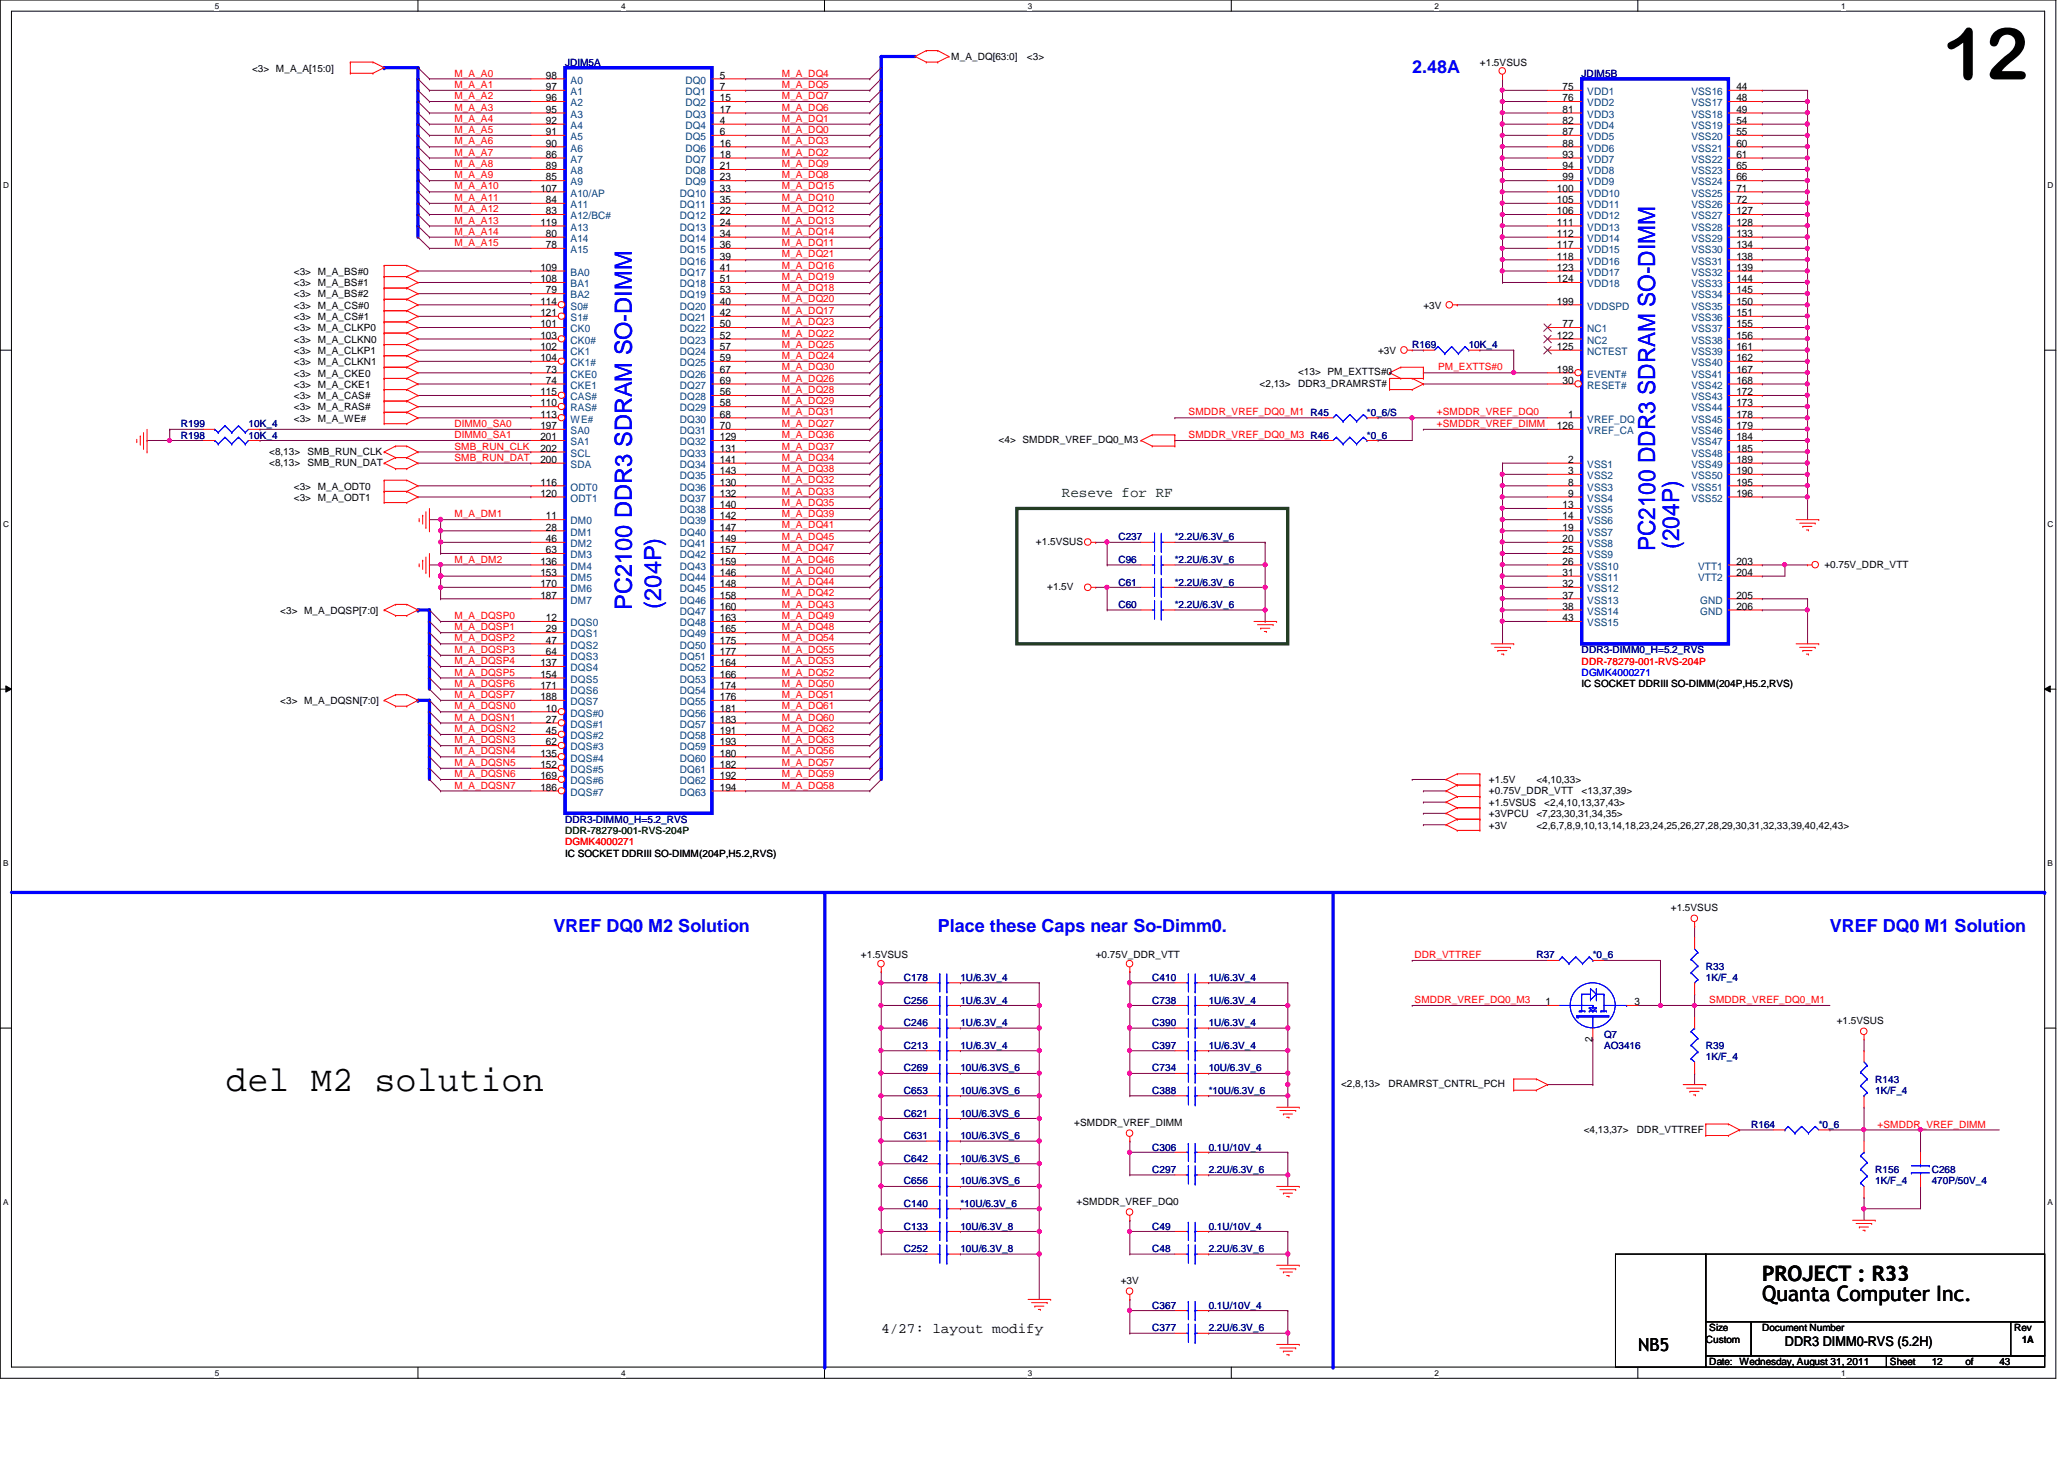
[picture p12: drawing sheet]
<svg xmlns="http://www.w3.org/2000/svg" width="297mm" height="210mm" viewBox="0 0 297 210" stroke-linecap="round" stroke-linejoin="round" font-family="sans-serif">
<defs><g id="words">
<text font-size="10.4" x="279.6" y="11.4">12</text>
<text font-size="5.2" x="32.6" y="156.9">del M2 solution</text>
<g font-size="3.4" fill="#00f">
<text x="238.2" y="79.3" transform="rotate(-90 238.2 79.3)">PC2100 DDR3 SDRAM SO-DIMM</text>
<text x="241.6" y="79" transform="rotate(-90 241.6 79)">(204P)</text>
<text x="90.9" y="87.8" transform="rotate(-90 90.9 87.8)">PC2100 DDR3 SDRAM SO-DIMM</text>
<text x="95.2" y="87.6" transform="rotate(-90 95.2 87.6)">(204P)</text>
</g>
<g font-size="3">
<text x="253.6" y="184.2">PROJECT : R33</text>
<text x="253.6" y="187.2">Quanta Computer Inc.</text>
</g>
<g font-size="2.6" fill="#00f">
<text x="203.2" y="10.5">2.48A</text>
<text x="79.7" y="134.1">VREF DQ0 M2 Solution</text>
<text x="135" y="134.1">Place these Caps near So-Dimm0.</text>
<text x="263.4" y="134.1">VREF DQ0 M1 Solution</text>
</g>
<text font-size="2.6" x="235.8" y="194.3">NB5</text>
<text font-size="2.1" fill="#004000" x="152.8" y="71.5">Reseve for RF</text>
<text font-size="2.1" x="126.8" y="191.8">4/27: layout modify</text>
<text font-size="1.9" x="256.9" y="193.6">DDR3 DIMM0-RVS (5.2H)</text>
<g font-size="1.5">
<text x="78.6" y="11.3">98</text>
<text x="103.6" y="11.3">5</text>
<text x="78.6" y="13">97</text>
<text x="78.6" y="14.6">96</text>
<text x="78.6" y="16.2">95</text>
<text x="78.6" y="17.8">92</text>
<text x="103.6" y="13">7</text>
<text x="103.6" y="14.6">15</text>
<text x="103.6" y="16.2">17</text>
<text x="103.6" y="17.8">4</text>
<text x="224.9" y="13">75</text>
<text x="224.9" y="14.6">76</text>
<text x="224.9" y="16.2">81</text>
<text x="224.9" y="17.8">82</text>
<text x="249.9" y="13">44</text>
<text x="249.9" y="14.6">48</text>
<text x="249.9" y="16.2">49</text>
<text x="249.9" y="17.8">54</text>
<text x="78.6" y="19.4">91</text>
<text x="78.6" y="21.1">90</text>
<text x="78.6" y="22.7">86</text>
<text x="103.6" y="19.4">6</text>
<text x="103.6" y="21.1">16</text>
<text x="103.6" y="22.7">18</text>
<text x="224.9" y="19.4">87</text>
<text x="224.9" y="21.1">88</text>
<text x="224.9" y="22.7">93</text>
<text x="249.9" y="19.4">55</text>
<text x="249.9" y="21.1">60</text>
<text x="249.9" y="22.7">61</text>
<text x="77.8" y="27.6">107</text>
<text x="78.6" y="24.3">89</text>
<text x="78.6" y="26">85</text>
<text x="78.6" y="29.2">84</text>
<text x="103.6" y="24.3">21</text>
<text x="103.6" y="26">23</text>
<text x="103.6" y="27.6">33</text>
<text x="103.6" y="29.2">35</text>
<text x="224.1" y="27.6">100</text>
<text x="224.1" y="29.2">105</text>
<text x="224.9" y="24.3">94</text>
<text x="224.9" y="26">99</text>
<text x="249.9" y="24.3">65</text>
<text x="249.9" y="26">66</text>
<text x="249.9" y="27.6">71</text>
<text x="249.9" y="29.2">72</text>
<text x="77.8" y="32.5">119</text>
<text x="78.6" y="30.8">83</text>
<text x="78.6" y="34.1">80</text>
<text x="78.6" y="35.7">78</text>
<text x="103.6" y="30.8">22</text>
<text x="103.6" y="32.5">24</text>
<text x="103.6" y="34.1">34</text>
<text x="103.6" y="35.7">36</text>
<text x="224.1" y="30.8">106</text>
<text x="224.1" y="32.5">111</text>
<text x="224.1" y="34.1">112</text>
<text x="224.1" y="35.7">117</text>
<text x="249.9" y="30.8">127</text>
<text x="249.9" y="32.5">128</text>
<text x="249.9" y="34.1">133</text>
<text x="249.9" y="35.7">134</text>
<text x="77.8" y="38.9">109</text>
<text x="77.8" y="40.6">108</text>
<text x="103.6" y="37.3">39</text>
<text x="103.6" y="38.9">41</text>
<text x="103.6" y="40.6">51</text>
<text x="224.1" y="37.3">118</text>
<text x="224.1" y="38.9">123</text>
<text x="224.1" y="40.6">124</text>
<text x="249.9" y="37.3">138</text>
<text x="249.9" y="38.9">139</text>
<text x="249.9" y="40.6">144</text>
<text x="77.8" y="43.8">114</text>
<text x="77.8" y="45.5">121</text>
<text x="77.8" y="47.1">101</text>
<text x="78.6" y="42.2">79</text>
<text x="103.6" y="42.2">53</text>
<text x="103.6" y="43.8">40</text>
<text x="103.6" y="45.5">42</text>
<text x="103.6" y="47.1">50</text>
<text x="224.1" y="43.8">199</text>
<text x="224.9" y="47.1">77</text>
<text x="249.9" y="42.2">145</text>
<text x="249.9" y="43.8">150</text>
<text x="249.9" y="45.5">151</text>
<text x="249.9" y="47.1">155</text>
<text x="77.8" y="48.7">103</text>
<text x="77.8" y="50.3">102</text>
<text x="77.8" y="51.9">104</text>
<text x="78.6" y="53.6">73</text>
<text x="103.6" y="48.7">52</text>
<text x="103.6" y="50.3">57</text>
<text x="103.6" y="51.9">59</text>
<text x="103.6" y="53.6">67</text>
<text x="224.1" y="48.7">122</text>
<text x="224.1" y="50.3">125</text>
<text x="224.1" y="53.6">198</text>
<text x="249.9" y="48.7">156</text>
<text x="249.9" y="50.3">161</text>
<text x="249.9" y="51.9">162</text>
<text x="249.9" y="53.6">167</text>
<text x="77.8" y="56.9">115</text>
<text x="77.8" y="58.5">110</text>
<text x="78.6" y="55.2">74</text>
<text x="103.6" y="55.2">69</text>
<text x="103.6" y="56.9">56</text>
<text x="103.6" y="58.5">58</text>
<text x="224.9" y="55.2">30</text>
<text x="249.9" y="55.2">168</text>
<text x="249.9" y="56.9">172</text>
<text x="249.9" y="58.5">173</text>
<text x="77.8" y="60.1">113</text>
<text x="77.8" y="61.7">197</text>
<text x="77.8" y="63.3">201</text>
<text x="77.8" y="65">202</text>
<text x="103.6" y="60.1">68</text>
<text x="103.6" y="61.7">70</text>
<text x="103.6" y="63.3">129</text>
<text x="103.6" y="65">131</text>
<text x="224.1" y="61.7">126</text>
<text x="225.7" y="60.1">1</text>
<text x="249.9" y="60.1">178</text>
<text x="249.9" y="61.7">179</text>
<text x="249.9" y="63.3">184</text>
<text x="249.9" y="65">185</text>
<text x="77.8" y="66.6">200</text>
<text x="77.8" y="69.8">116</text>
<text x="77.8" y="71.5">120</text>
<text x="103.6" y="66.6">141</text>
<text x="103.6" y="68.2">143</text>
<text x="103.6" y="69.8">130</text>
<text x="103.6" y="71.5">132</text>
<text x="225.7" y="66.6">2</text>
<text x="225.7" y="68.2">3</text>
<text x="225.7" y="69.8">8</text>
<text x="225.7" y="71.5">9</text>
<text x="249.9" y="66.6">189</text>
<text x="249.9" y="68.2">190</text>
<text x="249.9" y="69.8">195</text>
<text x="249.9" y="71.5">196</text>
<text x="78.6" y="74.7">11</text>
<text x="78.6" y="76.3">28</text>
<text x="78.6" y="78">46</text>
<text x="103.6" y="73.1">140</text>
<text x="103.6" y="74.7">142</text>
<text x="103.6" y="76.3">147</text>
<text x="103.6" y="78">149</text>
<text x="224.9" y="73.1">13</text>
<text x="224.9" y="74.7">14</text>
<text x="224.9" y="76.3">19</text>
<text x="224.9" y="78">20</text>
<text x="77.8" y="81.2">136</text>
<text x="77.8" y="82.8">153</text>
<text x="78.6" y="79.6">63</text>
<text x="103.6" y="79.6">157</text>
<text x="103.6" y="81.2">159</text>
<text x="103.6" y="82.8">146</text>
<text x="224.9" y="79.6">25</text>
<text x="224.9" y="81.2">26</text>
<text x="224.9" y="82.8">31</text>
<text x="249.9" y="81.2">203</text>
<text x="249.9" y="82.8">204</text>
<text x="77.8" y="84.5">170</text>
<text x="77.8" y="86.1">187</text>
<text x="78.6" y="89.4">12</text>
<text x="103.6" y="84.5">148</text>
<text x="103.6" y="86.1">158</text>
<text x="103.6" y="87.7">160</text>
<text x="103.6" y="89.4">163</text>
<text x="224.9" y="84.5">32</text>
<text x="224.9" y="86.1">37</text>
<text x="224.9" y="87.7">38</text>
<text x="224.9" y="89.4">43</text>
<text x="249.9" y="86.1">205</text>
<text x="249.9" y="87.7">206</text>
<text x="77.8" y="95.8">137</text>
<text x="78.6" y="91">29</text>
<text x="78.6" y="92.6">47</text>
<text x="78.6" y="94.2">64</text>
<text x="103.6" y="91">165</text>
<text x="103.6" y="92.6">175</text>
<text x="103.6" y="94.2">177</text>
<text x="103.6" y="95.8">164</text>
<text x="77.8" y="97.5">154</text>
<text x="77.8" y="99.1">171</text>
<text x="77.8" y="100.7">188</text>
<text x="103.6" y="97.5">166</text>
<text x="103.6" y="99.1">174</text>
<text x="103.6" y="100.7">176</text>
<text x="78.6" y="102.4">10</text>
<text x="78.6" y="104">27</text>
<text x="78.6" y="105.6">45</text>
<text x="78.6" y="107.2">62</text>
<text x="103.6" y="102.4">181</text>
<text x="103.6" y="104">183</text>
<text x="103.6" y="105.6">191</text>
<text x="103.6" y="107.2">193</text>
<text x="77.8" y="108.8">135</text>
<text x="77.8" y="110.5">152</text>
<text x="77.8" y="112.1">169</text>
<text x="77.8" y="113.7">186</text>
<text x="103.6" y="108.8">180</text>
<text x="103.6" y="110.5">182</text>
<text x="103.6" y="112.1">192</text>
<text x="103.6" y="113.7">194</text>
<text x="222.4" y="144.6">1</text>
<text x="229.2" y="149.9" transform="rotate(-90 229.2 149.9)">2</text>
<text x="235.2" y="144.6">3</text>
</g>
<g font-size="1.5" fill="#004080">
<text x="82.1" y="12">A0</text>
<text x="82.1" y="13.7">A1</text>
<text x="82.1" y="15.3">A2</text>
<text x="82.1" y="16.9">A3</text>
<text x="98.6" y="12">DQ0</text>
<text x="98.6" y="13.7">DQ1</text>
<text x="98.6" y="15.3">DQ2</text>
<text x="98.6" y="16.9">DQ3</text>
<text x="228.4" y="13.7">VDD1</text>
<text x="228.4" y="15.3">VDD2</text>
<text x="228.4" y="16.9">VDD3</text>
<text x="243.4" y="13.7">VSS16</text>
<text x="243.4" y="15.3">VSS17</text>
<text x="243.4" y="16.9">VSS18</text>
<text x="82.1" y="18.5">A4</text>
<text x="82.1" y="20.2">A5</text>
<text x="82.1" y="21.8">A6</text>
<text x="82.1" y="23.4">A7</text>
<text x="98.6" y="18.5">DQ4</text>
<text x="98.6" y="20.2">DQ5</text>
<text x="98.6" y="21.8">DQ6</text>
<text x="98.6" y="23.4">DQ7</text>
<text x="228.4" y="18.5">VDD4</text>
<text x="228.4" y="20.2">VDD5</text>
<text x="228.4" y="21.8">VDD6</text>
<text x="228.4" y="23.4">VDD7</text>
<text x="243.4" y="18.5">VSS19</text>
<text x="243.4" y="20.2">VSS20</text>
<text x="243.4" y="21.8">VSS21</text>
<text x="243.4" y="23.4">VSS22</text>
<text x="82.1" y="25.1">A8</text>
<text x="82.1" y="26.7">A9</text>
<text x="82.1" y="28.3">A10/AP</text>
<text x="82.1" y="29.9">A11</text>
<text x="97.8" y="28.3">DQ10</text>
<text x="97.8" y="29.9">DQ11</text>
<text x="98.6" y="25.1">DQ8</text>
<text x="98.6" y="26.7">DQ9</text>
<text x="228.4" y="25.1">VDD8</text>
<text x="228.4" y="26.7">VDD9</text>
<text x="228.4" y="28.3">VDD10</text>
<text x="228.4" y="29.9">VDD11</text>
<text x="243.4" y="25.1">VSS23</text>
<text x="243.4" y="26.7">VSS24</text>
<text x="243.4" y="28.3">VSS25</text>
<text x="243.4" y="29.9">VSS26</text>
<text x="82.1" y="31.5">A12/BC#</text>
<text x="82.1" y="33.2">A13</text>
<text x="82.1" y="34.8">A14</text>
<text x="97.8" y="31.5">DQ12</text>
<text x="97.8" y="33.2">DQ13</text>
<text x="97.8" y="34.8">DQ14</text>
<text x="228.4" y="31.5">VDD12</text>
<text x="228.4" y="33.2">VDD13</text>
<text x="228.4" y="34.8">VDD14</text>
<text x="243.4" y="31.5">VSS27</text>
<text x="243.4" y="33.2">VSS28</text>
<text x="243.4" y="34.8">VSS29</text>
<text x="82.1" y="36.4">A15</text>
<text x="82.1" y="39.7">BA0</text>
<text x="82.1" y="41.3">BA1</text>
<text x="97.8" y="36.4">DQ15</text>
<text x="97.8" y="38.1">DQ16</text>
<text x="97.8" y="39.7">DQ17</text>
<text x="97.8" y="41.3">DQ18</text>
<text x="228.4" y="36.4">VDD15</text>
<text x="228.4" y="38.1">VDD16</text>
<text x="228.4" y="39.7">VDD17</text>
<text x="228.4" y="41.3">VDD18</text>
<text x="243.4" y="36.4">VSS30</text>
<text x="243.4" y="38.1">VSS31</text>
<text x="243.4" y="39.7">VSS32</text>
<text x="243.4" y="41.3">VSS33</text>
<text x="82.1" y="42.9">BA2</text>
<text x="82.1" y="44.5">S0#</text>
<text x="82.1" y="46.2">S1#</text>
<text x="82.1" y="47.8">CK0</text>
<text x="97.8" y="42.9">DQ19</text>
<text x="97.8" y="44.5">DQ20</text>
<text x="97.8" y="46.2">DQ21</text>
<text x="97.8" y="47.8">DQ22</text>
<text x="228.4" y="44.5">VDDSPD</text>
<text x="228.4" y="47.8">NC1</text>
<text x="243.4" y="42.9">VSS34</text>
<text x="243.4" y="44.5">VSS35</text>
<text x="243.4" y="46.2">VSS36</text>
<text x="243.4" y="47.8">VSS37</text>
<text x="82.1" y="49.4">CK0#</text>
<text x="82.1" y="51.1">CK1</text>
<text x="82.1" y="52.7">CK1#</text>
<text x="97.8" y="49.4">DQ23</text>
<text x="97.8" y="51.1">DQ24</text>
<text x="97.8" y="52.7">DQ25</text>
<text x="228.4" y="49.4">NC2</text>
<text x="228.4" y="51.1">NCTEST</text>
<text x="243.4" y="49.4">VSS38</text>
<text x="243.4" y="51.1">VSS39</text>
<text x="243.4" y="52.7">VSS40</text>
<text x="82.1" y="54.3">CKE0</text>
<text x="82.1" y="55.9">CKE1</text>
<text x="82.1" y="57.6">CAS#</text>
<text x="82.1" y="59.2">RAS#</text>
<text x="97.8" y="54.3">DQ26</text>
<text x="97.8" y="55.9">DQ27</text>
<text x="97.8" y="57.6">DQ28</text>
<text x="97.8" y="59.2">DQ29</text>
<text x="228.4" y="54.3">EVENT#</text>
<text x="228.4" y="55.9">RESET#</text>
<text x="243.4" y="54.3">VSS41</text>
<text x="243.4" y="55.9">VSS42</text>
<text x="243.4" y="57.6">VSS43</text>
<text x="243.4" y="59.2">VSS44</text>
<text x="82.1" y="60.8">WE#</text>
<text x="82.1" y="62.4">SA0</text>
<text x="82.1" y="64.1">SA1</text>
<text x="82.1" y="65.7">SCL</text>
<text x="97.8" y="60.8">DQ30</text>
<text x="97.8" y="62.4">DQ31</text>
<text x="97.8" y="64.1">DQ32</text>
<text x="97.8" y="65.7">DQ33</text>
<text x="228.4" y="60.8">VREF_DQ</text>
<text x="228.4" y="62.4">VREF_CA</text>
<text x="243.4" y="60.8">VSS45</text>
<text x="243.4" y="62.4">VSS46</text>
<text x="243.4" y="64.1">VSS47</text>
<text x="243.4" y="65.7">VSS48</text>
<text x="82.1" y="67.3">SDA</text>
<text x="82.1" y="70.6">ODT0</text>
<text x="97.8" y="67.3">DQ34</text>
<text x="97.8" y="68.9">DQ35</text>
<text x="97.8" y="70.6">DQ36</text>
<text x="228.4" y="67.3">VSS1</text>
<text x="228.4" y="68.9">VSS2</text>
<text x="228.4" y="70.6">VSS3</text>
<text x="243.4" y="67.3">VSS49</text>
<text x="243.4" y="68.9">VSS50</text>
<text x="243.4" y="70.6">VSS51</text>
<text x="82.1" y="72.2">ODT1</text>
<text x="82.1" y="75.4">DM0</text>
<text x="82.1" y="77">DM1</text>
<text x="97.8" y="72.2">DQ37</text>
<text x="97.8" y="73.8">DQ38</text>
<text x="97.8" y="75.4">DQ39</text>
<text x="97.8" y="77">DQ40</text>
<text x="228.4" y="72.2">VSS4</text>
<text x="228.4" y="73.8">VSS5</text>
<text x="228.4" y="75.4">VSS6</text>
<text x="228.4" y="77">VSS7</text>
<text x="243.4" y="72.2">VSS52</text>
<text x="82.1" y="78.7">DM2</text>
<text x="82.1" y="80.3">DM3</text>
<text x="82.1" y="82">DM4</text>
<text x="82.1" y="83.6">DM5</text>
<text x="97.8" y="78.7">DQ41</text>
<text x="97.8" y="80.3">DQ42</text>
<text x="97.8" y="82">DQ43</text>
<text x="97.8" y="83.6">DQ44</text>
<text x="228.4" y="78.7">VSS8</text>
<text x="228.4" y="80.3">VSS9</text>
<text x="228.4" y="82">VSS10</text>
<text x="228.4" y="83.6">VSS11</text>
<text x="244.4" y="82">VTT1</text>
<text x="244.4" y="83.6">VTT2</text>
<text x="82.1" y="85.2">DM6</text>
<text x="82.1" y="86.8">DM7</text>
<text x="97.8" y="85.2">DQ45</text>
<text x="97.8" y="86.8">DQ46</text>
<text x="97.8" y="88.4">DQ47</text>
<text x="228.4" y="85.2">VSS12</text>
<text x="228.4" y="86.8">VSS13</text>
<text x="228.4" y="88.4">VSS14</text>
<text x="244.7" y="86.8">GND</text>
<text x="244.7" y="88.4">GND</text>
<text x="82.1" y="90.1">DQS0</text>
<text x="82.1" y="91.7">DQS1</text>
<text x="82.1" y="93.3">DQS2</text>
<text x="82.1" y="95">DQS3</text>
<text x="97.8" y="90.1">DQ48</text>
<text x="97.8" y="91.7">DQ49</text>
<text x="97.8" y="93.3">DQ50</text>
<text x="97.8" y="95">DQ51</text>
<text x="228.4" y="90.1">VSS15</text>
<text x="82.1" y="96.6">DQS4</text>
<text x="82.1" y="98.2">DQS5</text>
<text x="82.1" y="99.8">DQS6</text>
<text x="82.1" y="101.4">DQS7</text>
<text x="97.8" y="96.6">DQ52</text>
<text x="97.8" y="98.2">DQ53</text>
<text x="97.8" y="99.8">DQ54</text>
<text x="97.8" y="101.4">DQ55</text>
<text x="82.1" y="103.1">DQS#0</text>
<text x="82.1" y="104.7">DQS#1</text>
<text x="82.1" y="106.3">DQS#2</text>
<text x="82.1" y="107.9">DQS#3</text>
<text x="97.8" y="103.1">DQ56</text>
<text x="97.8" y="104.7">DQ57</text>
<text x="97.8" y="106.3">DQ58</text>
<text x="97.8" y="107.9">DQ59</text>
<text x="82.1" y="109.6">DQS#4</text>
<text x="82.1" y="111.2">DQS#5</text>
<text x="82.1" y="112.8">DQS#6</text>
<text x="97.8" y="109.6">DQ60</text>
<text x="97.8" y="111.2">DQ61</text>
<text x="97.8" y="112.8">DQ62</text>
<text x="82.1" y="114.5">DQS#7</text>
<text x="97.8" y="114.5">DQ63</text>
</g>
<g font-size="1.4">
<text x="36.3" y="10.3">&lt;3&gt; M_A_A[15:0]</text>
<text x="136.9" y="8.6">M_A_DQ[63:0]</text>
<text x="147.8" y="8.6">&lt;3&gt;</text>
<text x="213" y="9.5">+1.5VSUS</text>
<text x="42.3" y="39.5">&lt;3&gt; M_A_BS#0</text>
<text x="42.3" y="41.1">&lt;3&gt; M_A_BS#1</text>
<text x="42.3" y="42.8">&lt;3&gt; M_A_BS#2</text>
<text x="42.3" y="44.4">&lt;3&gt; M_A_CS#0</text>
<text x="42.3" y="46.1">&lt;3&gt; M_A_CS#1</text>
<text x="42.3" y="47.7">&lt;3&gt; M_A_CLKP0</text>
<text x="204.8" y="44.4">+3V</text>
<text x="42.3" y="49.3">&lt;3&gt; M_A_CLKN0</text>
<text x="42.3" y="50.9">&lt;3&gt; M_A_CLKP1</text>
<text x="42.3" y="52.5">&lt;3&gt; M_A_CLKN1</text>
<text x="198.3" y="50.9">+3V</text>
<text x="42.3" y="54.2">&lt;3&gt; M_A_CKE0</text>
<text x="42.3" y="55.8">&lt;3&gt; M_A_CKE1</text>
<text x="42.3" y="57.4">&lt;3&gt; M_A_CAS#</text>
<text x="42.3" y="59.1">&lt;3&gt; M_A_RAS#</text>
<text x="181.3" y="55.6">&lt;2,13&gt;</text>
<text x="186.8" y="54">&lt;13&gt; PM_EXTTS#0</text>
<text x="186.8" y="55.6">DDR3_DRAMRST#</text>
<text x="38.7" y="65.4">&lt;8,13&gt;</text>
<text x="42.3" y="60.7">&lt;3&gt; M_A_WE#</text>
<text x="44.2" y="65.4">SMB_RUN_CLK</text>
<text x="143.7" y="63.8">&lt;4&gt; SMDDR_VREF_DQ0_M3</text>
<text x="38.7" y="67">&lt;8,13&gt;</text>
<text x="42.3" y="70.4">&lt;3&gt; M_A_ODT0</text>
<text x="44.2" y="67">SMB_RUN_DAT</text>
<text x="42.3" y="72.1">&lt;3&gt; M_A_ODT1</text>
<text x="149.1" y="78.4">+1.5VSUS</text>
<text x="262.5" y="81.7">+0.75V_DDR_VTT</text>
<text x="40.3" y="88.3">&lt;3&gt; M_A_DQSP[7:0]</text>
<text x="150.7" y="84.9">+1.5V</text>
<text x="40.3" y="101.3">&lt;3&gt; M_A_DQSN[7:0]</text>
<text x="227.6" y="98.9">IC SOCKET DDRIII SO-DIMM(204P,H5.2,RVS)</text>
<text x="214.3" y="112.7">+1.5V</text>
<text x="221.1" y="112.7">&lt;4,10,33&gt;</text>
<text x="214.3" y="119.2">+3V</text>
<text x="214.3" y="116">+1.5VSUS</text>
<text x="214.3" y="114.3">+0.75V_DDR_VTT</text>
<text x="214.3" y="117.6">+3VPCU</text>
<text x="221.1" y="119.2">&lt;2,6,7,8,9,10,13,14,18,23,24,25,26,27,28,29,30,31,32,33,39,40,42,43&gt;</text>
<text x="221.1" y="117.6">&lt;7,23,30,31,34,35&gt;</text>
<text x="222.2" y="116">&lt;2,4,10,13,37,43&gt;</text>
<text x="227.6" y="114.3">&lt;13,37,39&gt;</text>
<text x="81.3" y="123.3">IC SOCKET DDRIII SO-DIMM(204P,H5.2,RVS)</text>
<text x="240.5" y="131.1">+1.5VSUS</text>
<text x="123.9" y="137.9">+1.5VSUS</text>
<text x="157.7" y="137.9">+0.75V_DDR_VTT</text>
<text x="264.3" y="147.3">+1.5VSUS</text>
<text x="154.6" y="162">+SMDDR_VREF_DIMM</text>
<text x="193" y="156.4">&lt;2,8,13&gt;</text>
<text x="199.8" y="156.4">DRAMRST_CNTRL_PCH</text>
<text x="227.9" y="162.9">&lt;4,13,37&gt;</text>
<text x="235.6" y="162.9">DDR_VTTREF</text>
<text x="154.9" y="173.3">+SMDDR_VREF_DQ0</text>
<text x="161.3" y="184.7">+3V</text>
<text x="246" y="191.5">Size</text>
<text x="253.6" y="191.5">Document Number</text>
<text x="289.9" y="191.5">Rev</text>
<text x="245.5" y="193.2">Custom</text>
<text x="246" y="196.4">Date: Wednesday, August 31, 2011</text>
<text x="272" y="196.4">Sheet</text>
<text x="278" y="196.4">12</text>
<text x="282.9" y="196.4">of</text>
<text x="287.7" y="196.4">43</text>
<text x="291" y="193.2">1A</text>
</g>
<g font-size="1.4" fill="#f00">
<text x="65.4" y="11">M_A_A0</text>
<text x="112.5" y="11">M_A_DQ4</text>
<text x="65.4" y="17.5">M_A_A4</text>
<text x="65.4" y="14.3">M_A_A2</text>
<text x="65.4" y="15.9">M_A_A3</text>
<text x="65.4" y="12.7">M_A_A1</text>
<text x="112.5" y="12.7">M_A_DQ5</text>
<text x="112.5" y="14.3">M_A_DQ7</text>
<text x="112.5" y="15.9">M_A_DQ6</text>
<text x="112.5" y="17.5">M_A_DQ1</text>
<text x="65.4" y="22.4">M_A_A7</text>
<text x="65.4" y="20.8">M_A_A6</text>
<text x="65.4" y="19.1">M_A_A5</text>
<text x="112.5" y="19.1">M_A_DQ0</text>
<text x="112.5" y="20.8">M_A_DQ3</text>
<text x="112.5" y="22.4">M_A_DQ2</text>
<text x="65.4" y="28.9">M_A_A11</text>
<text x="65.4" y="27.3">M_A_A10</text>
<text x="65.4" y="25.7">M_A_A9</text>
<text x="65.4" y="24">M_A_A8</text>
<text x="112.5" y="24">M_A_DQ9</text>
<text x="112.5" y="25.7">M_A_DQ8</text>
<text x="112.5" y="27.3">M_A_DQ15</text>
<text x="112.5" y="28.9">M_A_DQ10</text>
<text x="65.4" y="35.4">M_A_A15</text>
<text x="65.4" y="33.8">M_A_A14</text>
<text x="65.4" y="32.2">M_A_A13</text>
<text x="65.4" y="30.5">M_A_A12</text>
<text x="112.5" y="30.5">M_A_DQ12</text>
<text x="112.5" y="32.2">M_A_DQ13</text>
<text x="112.5" y="35.4">M_A_DQ11</text>
<text x="112.5" y="33.8">M_A_DQ14</text>
<text x="112.5" y="37">M_A_DQ21</text>
<text x="112.5" y="38.7">M_A_DQ16</text>
<text x="112.5" y="40.3">M_A_DQ19</text>
<text x="112.5" y="41.9">M_A_DQ18</text>
<text x="112.5" y="43.5">M_A_DQ20</text>
<text x="112.5" y="45.2">M_A_DQ17</text>
<text x="112.5" y="46.8">M_A_DQ23</text>
<text x="112.5" y="51.6">M_A_DQ24</text>
<text x="112.5" y="53.3">M_A_DQ30</text>
<text x="112.5" y="50">M_A_DQ25</text>
<text x="112.5" y="48.4">M_A_DQ22</text>
<text x="207" y="53.3">PM_EXTTS#0</text>
<text x="112.5" y="54.9">M_A_DQ26</text>
<text x="112.5" y="56.6">M_A_DQ28</text>
<text x="112.5" y="58.2">M_A_DQ29</text>
<text x="112.5" y="59.8">M_A_DQ31</text>
<text x="171.1" y="59.8">SMDDR_VREF_DQ0_M1 R45</text>
<text x="206.8" y="59.8">+SMDDR_VREF_DQ0</text>
<text x="65.4" y="64.7">SMB_RUN_CLK</text>
<text x="65.4" y="61.4">DIMM0_SA0</text>
<text x="65.4" y="63">DIMM0_SA1</text>
<text x="112.5" y="61.4">M_A_DQ27</text>
<text x="112.5" y="63">M_A_DQ36</text>
<text x="112.5" y="64.7">M_A_DQ37</text>
<text x="171.1" y="63">SMDDR_VREF_DQ0_M3 R46</text>
<text x="206.8" y="61.4">+SMDDR_VREF_DIMM</text>
<text x="65.4" y="66.3">SMB_RUN_DAT</text>
<text x="112.5" y="67.9">M_A_DQ38</text>
<text x="112.5" y="69.6">M_A_DQ32</text>
<text x="112.5" y="71.2">M_A_DQ33</text>
<text x="112.5" y="66.3">M_A_DQ34</text>
<text x="65.4" y="74.4">M_A_DM1</text>
<text x="112.5" y="72.8">M_A_DQ35</text>
<text x="112.5" y="74.4">M_A_DQ39</text>
<text x="112.5" y="76">M_A_DQ41</text>
<text x="112.5" y="77.7">M_A_DQ45</text>
<text x="65.4" y="80.9">M_A_DM2</text>
<text x="112.5" y="79.3">M_A_DQ47</text>
<text x="112.5" y="80.9">M_A_DQ46</text>
<text x="112.5" y="82.5">M_A_DQ40</text>
<text x="65.4" y="89.1">M_A_DQSP0</text>
<text x="112.5" y="84.2">M_A_DQ44</text>
<text x="112.5" y="85.8">M_A_DQ42</text>
<text x="112.5" y="87.4">M_A_DQ43</text>
<text x="112.5" y="89.1">M_A_DQ49</text>
<text x="65.4" y="90.7">M_A_DQSP1</text>
<text x="65.4" y="92.3">M_A_DQSP2</text>
<text x="65.4" y="93.9">M_A_DQSP3</text>
<text x="65.4" y="95.5">M_A_DQSP4</text>
<text x="112.5" y="90.7">M_A_DQ48</text>
<text x="112.5" y="92.3">M_A_DQ54</text>
<text x="112.5" y="93.9">M_A_DQ55</text>
<text x="112.5" y="95.5">M_A_DQ53</text>
<text x="227.6" y="95.6">DDR-78279-001-RVS-204P</text>
<text x="65.4" y="97.2">M_A_DQSP5</text>
<text x="65.4" y="98.8">M_A_DQSP6</text>
<text x="65.4" y="100.4">M_A_DQSP7</text>
<text x="112.5" y="97.2">M_A_DQ52</text>
<text x="112.5" y="100.4">M_A_DQ51</text>
<text x="112.5" y="98.8">M_A_DQ50</text>
<text x="65.4" y="102.1">M_A_DQSN0</text>
<text x="65.4" y="103.7">M_A_DQSN1</text>
<text x="65.4" y="105.3">M_A_DQSN2</text>
<text x="65.4" y="106.9">M_A_DQSN3</text>
<text x="112.5" y="102.1">M_A_DQ61</text>
<text x="112.5" y="103.7">M_A_DQ60</text>
<text x="112.5" y="105.3">M_A_DQ62</text>
<text x="112.5" y="106.9">M_A_DQ63</text>
<text x="65.4" y="108.5">M_A_DQSN4</text>
<text x="65.4" y="110.2">M_A_DQSN5</text>
<text x="65.4" y="111.8">M_A_DQSN6</text>
<text x="65.4" y="113.5">M_A_DQSN7</text>
<text x="112.5" y="108.5">M_A_DQ56</text>
<text x="112.5" y="110.2">M_A_DQ57</text>
<text x="112.5" y="111.8">M_A_DQ59</text>
<text x="112.5" y="113.5">M_A_DQ58</text>
<text x="81.3" y="121.6">DGMK4000271</text>
<text x="203.6" y="137.8">DDR_VTTREF</text>
<text x="203.6" y="144.3">SMDDR_VREF_DQ0_M3</text>
<text x="246" y="144.3">SMDDR_VREF_DQ0_M1</text>
<text x="270.2" y="162.2">+SMDDR_VREF_DIMM</text>
</g>
<g font-size="1.4" fill="#000080">
<text x="81.3" y="9.5">JDIM5A</text>
<text x="227.6" y="11.1">JDIM5B</text>
<text x="203.2" y="50.1">R169</text>
<text x="211.4" y="50.1">10K_4</text>
<text x="196.7" y="59.9">*0_6/S</text>
<text x="26" y="61.5">R199</text>
<text x="26" y="63.1">R198</text>
<text x="35.8" y="61.5">10K_4</text>
<text x="35.8" y="63.1">10K_4</text>
<text x="196.7" y="63.1">*0_6</text>
<text x="160.9" y="77.7">C237</text>
<text x="169.1" y="77.7">*2.2U/6.3V_6</text>
<text x="160.9" y="81">C96</text>
<text x="169.1" y="81">*2.2U/6.3V_6</text>
<text x="160.9" y="87.5">C60</text>
<text x="160.9" y="84.2">C61</text>
<text x="169.1" y="87.5">*2.2U/6.3V_6</text>
<text x="169.1" y="84.2">*2.2U/6.3V_6</text>
<text x="227.6" y="94">DDR3-DIMM0_H=5.2_RVS</text>
<text x="81.3" y="118.4">DDR3-DIMM0_H=5.2_RVS</text>
<text x="221.1" y="137.9">R37</text>
<text x="229.2" y="137.9">*0_6</text>
<text x="130.1" y="141.1">C178</text>
<text x="138.2" y="141.1">1U/6.3V_4</text>
<text x="165.8" y="141.1">C410</text>
<text x="173.9" y="141.1">1U/6.3V_4</text>
<text x="245.5" y="139.5">R33</text>
<text x="245.5" y="141.1">1K/F_4</text>
<text x="130.1" y="144.4">C256</text>
<text x="130.1" y="147.7">C246</text>
<text x="138.2" y="144.4">1U/6.3V_4</text>
<text x="138.2" y="147.7">1U/6.3V_4</text>
<text x="165.8" y="144.4">C738</text>
<text x="165.8" y="147.7">C390</text>
<text x="173.9" y="144.4">1U/6.3V_4</text>
<text x="173.9" y="147.7">1U/6.3V_4</text>
<text x="230.8" y="149.3">Q7</text>
<text x="130.1" y="150.9">C213</text>
<text x="130.1" y="154.1">C269</text>
<text x="138.2" y="150.9">1U/6.3V_4</text>
<text x="138.2" y="154.1">10U/6.3VS_6</text>
<text x="165.8" y="154.1">C734</text>
<text x="165.8" y="150.9">C397</text>
<text x="173.9" y="154.1">10U/6.3V_6</text>
<text x="173.9" y="150.9">1U/6.3V_4</text>
<text x="230.8" y="150.9">AO3416</text>
<text x="245.5" y="150.9">R39</text>
<text x="245.5" y="152.5">1K/F_4</text>
<text x="269.9" y="155.8">R143</text>
<text x="130.1" y="160.7">C621</text>
<text x="130.1" y="157.4">C653</text>
<text x="138.2" y="160.7">10U/6.3VS_6</text>
<text x="138.2" y="157.4">10U/6.3VS_6</text>
<text x="165.8" y="157.4">C388</text>
<text x="173.9" y="157.4">*10U/6.3V_6</text>
<text x="269.9" y="157.4">1K/F_4</text>
<text x="130.1" y="167.1">C642</text>
<text x="130.1" y="163.9">C631</text>
<text x="138.2" y="167.1">10U/6.3VS_6</text>
<text x="138.2" y="163.9">10U/6.3VS_6</text>
<text x="165.8" y="165.5">C306</text>
<text x="173.9" y="165.5">0.1U/10V_4</text>
<text x="252" y="162.3">R164</text>
<text x="261.7" y="162.3">*0_6</text>
<text x="130.1" y="170.4">C656</text>
<text x="130.1" y="173.7">C140</text>
<text x="138.2" y="170.4">10U/6.3VS_6</text>
<text x="138.2" y="173.7">*10U/6.3V_6</text>
<text x="165.8" y="168.8">C297</text>
<text x="173.9" y="168.8">2.2U/6.3V_6</text>
<text x="269.9" y="168.8">R156</text>
<text x="269.9" y="170.4">1K/F_4</text>
<text x="278" y="168.8">C268</text>
<text x="278" y="170.4">470P/50V_4</text>
<text x="130.1" y="176.9">C133</text>
<text x="138.2" y="176.9">10U/6.3V_8</text>
<text x="165.8" y="176.9">C49</text>
<text x="173.9" y="176.9">0.1U/10V_4</text>
<text x="130.1" y="180.2">C252</text>
<text x="138.2" y="180.2">10U/6.3V_8</text>
<text x="165.8" y="180.2">C48</text>
<text x="173.9" y="180.2">2.2U/6.3V_6</text>
<text x="165.8" y="188.3">C367</text>
<text x="165.8" y="191.5">C377</text>
<text x="173.9" y="188.3">0.1U/10V_4</text>
<text x="173.9" y="191.5">2.2U/6.3V_6</text>
</g>
<text font-size="1.4" fill="#00f" x="227.6" y="97.2">DGMK4000271</text>
<text font-size="1.4" fill="#004000" x="81.3" y="120">DDR-78279-001-RVS-204P</text>
<g font-size="1.2">
<text x="30.9" y="1.2">5</text>
<text x="89.4" y="1.2">4</text>
<text x="147.9" y="1.2">3</text>
<text x="206.5" y="1.2">2</text>
<text x="265" y="1.2">1</text>
<text x=".5" y="27.1">D</text>
<text x="294.7" y="27.1">D</text>
<text x=".5" y="75.8">C</text>
<text x="294.7" y="75.8">C</text>
<text x=".5" y="124.6">B</text>
<text x="294.7" y="124.6">B</text>
<text x=".5" y="173.4">A</text>
<text x="294.7" y="173.4">A</text>
<text x="30.9" y="197.9">5</text>
<text x="89.4" y="197.9">4</text>
<text x="147.9" y="197.9">3</text>
<text x="206.5" y="197.9">2</text>
<text x="265" y="197.9">1</text>
</g>
</g></defs>
<path d="M0 0h295.9v198.3h-295.9zM1.6 1.6h292.7v195.1h-292.7z" fill="none" stroke="#000" stroke-width=".14"/>
<g fill="#fff">
<path d="M30.9 .2h.6v1.3h-.6z"/>
<path d="M30.9 196.8h.6v1.4h-.6z"/>
</g>
<path d="M60.2 0v1.6M60.2 196.7v1.6" fill="none" stroke="#000" stroke-width=".14"/>
<g fill="#fff">
<path d="M89.4 .2h.6v1.3h-.6z"/>
<path d="M89.4 196.8h.6v1.4h-.6z"/>
</g>
<path d="M118.7 0v1.6M118.7 196.7v1.6" fill="none" stroke="#000" stroke-width=".14"/>
<g fill="#fff">
<path d="M147.9 .2h.6v1.3h-.6z"/>
<path d="M147.9 196.8h.6v1.4h-.6z"/>
</g>
<path d="M177.2 0v1.6M177.2 196.7v1.6" fill="none" stroke="#000" stroke-width=".14"/>
<g fill="#fff">
<path d="M206.5 .2h.5v1.3h-.5z"/>
<path d="M206.5 196.8h.5v1.4h-.5z"/>
</g>
<path d="M235.7 0v1.6M235.7 196.7v1.6" fill="none" stroke="#000" stroke-width=".14"/>
<g fill="#fff">
<path d="M265 .2h.6v1.3h-.6z"/>
<path d="M265 196.8h.6v1.4h-.6z"/>
<path d="M.5 26h.8v1.3h-.8z"/>
<path d="M294.7 26h.8v1.3h-.8z"/>
<path d="M.5 74.8h.8v1.3h-.8z"/>
<path d="M294.7 74.8h.8v1.3h-.8z"/>
</g>
<path d="M0 50.4h1.6M294.3 50.4h1.6" fill="none" stroke="#000" stroke-width=".14"/>
<g fill="#fff">
<path d="M.5 123.5h.7v1.3h-.7z"/>
<path d="M294.7 123.5h.7v1.3h-.7z"/>
</g>
<path d="M0 99.1h1.6M.8 98.7l.8 .4-.8 .5zM294.3 99.1l.8-.4v.9zM294.3 99.1h1.6" fill="none" stroke="#000" stroke-width=".14"/>
<path d="M.8 98.7l.8 .4-.8 .5zM294.3 99.1l.8-.4v.9z" fill="#000"/>
<g fill="#fff">
<path d="M.5 172.3h.7v1.3h-.7z"/>
<path d="M294.7 172.3h.7v1.3h-.7z"/>
</g>
<path d="M0 147.9h1.6M294.3 147.9h1.6" fill="none" stroke="#000" stroke-width=".14"/>
<g fill="none" stroke="#800040" stroke-width=".14">
<path d="M61.8 11.3h.1M61.8 19.5h.1M61.8 17.9h.1M61.8 14.6h.1M61.8 16.3h.1M61.8 13h.1M61.8 11.3h14.6M61.8 19.5h14.6M61.8 17.9h14.6M61.8 14.6h14.6M61.8 16.3h14.6M61.8 13h14.6"/>
<path d="M61.8 35.7h.1M61.8 34.1h.1M61.8 32.5h.1M61.8 30.9h.1M61.8 29.3h.1M61.8 27.6h.1M61.8 26h.1M61.8 24.4h.1M61.8 22.7h.1M61.8 21.1h.1M61.8 35.7h14.6M61.8 34.1h14.6"/>
<path d="M61.8 32.5h14.6M61.8 30.9h14.6M61.8 29.3h14.6M61.8 27.6h14.6M61.8 26h14.6M61.8 24.4h14.6M61.8 22.7h14.6M61.8 21.1h14.6"/>
</g>
<path d="M55.3 9.7h4.9" fill="none" stroke="#00f" stroke-width=".47"/>
<circle cx="55.3" cy="9.7" r=".23" fill="#00f"/>
<g fill="none" stroke="#800040" stroke-width=".14">
<path d="M60.2 39h16.2M76.4 39h.1M60.2 58.5h16.2M60.2 56.9h16.2M60.2 55.2h16.2M60.2 53.6h16.2M60.2 52h16.2M60.2 50.4h16.2M60.2 48.8h16.2M60.2 47.1h16.2M60.2 45.5h16.2M60.2 43.9h16.2"/>
<path d="M60.2 42.2h16.2M60.2 40.6h16.2M76.4 58.5h.1M76.4 56.9h.1M76.4 55.2h.1M76.4 53.6h.1M76.4 52h.1M76.4 50.4h.1M76.4 48.8h.1M76.4 47.1h.1M76.4 45.5h.1M76.4 43.9h.1"/>
<path d="M76.4 42.2h.1M76.4 40.6h.1M60.2 60.1h16.2M60.2 65h16.2M60.2 66.6h16.2M60.2 69.9h16.2M60.2 71.5h16.2M63.4 74.8h.1M63.4 76.4h.1M63.4 74.8h13M63.4 76.4h13M76.4 60.1h.1"/>
<path d="M76.4 65h.1M76.4 66.6h.1M76.4 69.9h.1M76.4 71.5h.1"/>
</g>
<circle cx="63.4" cy="76.4" r=".3" fill="#f0f"/>
<circle cx="63.4" cy="76.4" r=".3" fill="none" stroke="#f0f" stroke-width=".14"/>
<path d="M63.4 78h.1M63.4 78h13" fill="none" stroke="#800040" stroke-width=".14"/>
<circle cx="63.4" cy="78" r=".3" fill="#f0f"/>
<circle cx="63.4" cy="78" r=".3" fill="none" stroke="#f0f" stroke-width=".14"/>
<path d="M63.4 79.6h.1M63.4 79.6h13M63.4 81.3h.1M63.4 81.3h13" fill="none" stroke="#800040" stroke-width=".14"/>
<circle cx="63.4" cy="81.2" r=".3" fill="#f0f"/>
<circle cx="63.4" cy="81.2" r=".3" fill="none" stroke="#f0f" stroke-width=".14"/>
<path d="M63.4 82.9h.1M63.4 82.9h13" fill="none" stroke="#800040" stroke-width=".14"/>
<circle cx="63.4" cy="82.9" r=".31" fill="#f0f"/>
<circle cx="63.4" cy="82.9" r=".31" fill="none" stroke="#f0f" stroke-width=".14"/>
<path d="M63.4 84.5h.1M63.4 84.5h13" fill="none" stroke="#800040" stroke-width=".14"/>
<circle cx="63.4" cy="84.5" r=".3" fill="#f0f"/>
<circle cx="63.4" cy="84.5" r=".3" fill="none" stroke="#f0f" stroke-width=".14"/>
<g fill="none" stroke="#800040" stroke-width=".14">
<path d="M63.4 86.1h.1M63.4 89.4h.1M63.4 91h.1M63.4 92.6h.1M63.4 94.3h.1M63.4 95.9h.1M63.4 97.5h.1M63.4 99.1h.1M63.4 86.1h13M63.4 89.4h13M63.4 91h13M63.4 92.6h13"/>
<path d="M63.4 94.3h13M63.4 95.9h13M63.4 97.5h13M63.4 99.1h13M63.4 100.8h.1M63.4 102.4h.1M63.4 104h.1M63.4 105.7h.1M63.4 107.3h.1M63.4 108.9h.1M63.4 110.5h.1M63.4 112.1h.1"/>
<path d="M63.4 113.8h.1M63.4 100.8h13M63.4 102.4h13M63.4 104h13M63.4 105.7h13M63.4 107.3h13M63.4 108.9h13M63.4 110.5h13M63.4 112.1h13M63.4 113.8h13"/>
</g>
<path d="M60.2 100.8h1.6" fill="none" stroke="#00f" stroke-width=".47"/>
<circle cx="60.2" cy="100.8" r=".23" fill="#00f"/>
<path d="M60.2 87.8h1.6" fill="none" stroke="#00f" stroke-width=".47"/>
<circle cx="60.2" cy="87.8" r=".23" fill="#00f"/>
<g fill="none" stroke="#800040" stroke-width=".14">
<path d="M107.3 11.3h.1M107.3 13h.1M107.3 14.6h.1M107.3 16.3h.1M107.3 17.9h.1M107.3 19.5h.1M107.3 11.3h17.9M107.3 13h17.9M107.3 14.6h17.9M107.3 16.3h17.9M107.3 17.9h17.9M107.3 19.5h17.9"/>
<path d="M107.3 21.1h.1M107.3 22.7h.1M107.3 24.4h.1M107.3 26h.1M107.3 37.4h.1M107.3 39h.1M107.3 27.6h.1M107.3 29.3h.1M107.3 30.9h.1M107.3 32.5h.1M107.3 21.1h17.9M107.3 22.7h17.9"/>
<path d="M107.3 24.4h17.9M107.3 26h17.9M107.3 37.4h17.9M107.3 39h17.9M107.3 27.6h17.9M107.3 29.3h17.9M107.3 30.9h17.9M107.3 32.5h17.9M107.3 40.6h.1M107.3 42.2h.1M107.3 52h.1M107.3 53.6h.1"/>
<path d="M107.3 55.2h.1M107.3 56.9h.1M107.3 58.5h.1M107.3 43.9h.1M107.3 45.5h.1M107.3 50.4h.1M107.3 40.6h17.9M107.3 42.2h17.9M107.3 52h17.9M107.3 53.6h17.9M107.3 55.2h17.9M107.3 56.9h17.9"/>
<path d="M107.3 58.5h17.9M107.3 43.9h17.9M107.3 45.5h17.9M107.3 50.4h17.9M107.3 68.2h.1M107.3 69.9h.1M107.3 71.5h.1M107.3 73.2h.1M107.3 74.8h.1M107.3 60.1h.1M107.3 61.8h.1M107.3 63.4h.1"/>
<path d="M107.3 65h.1M107.3 66.6h.1M107.3 76.4h.1M107.3 78h.1M107.3 79.6h.1M107.3 68.2h17.9M107.3 69.9h17.9M107.3 71.5h17.9M107.3 73.2h17.9M107.3 74.8h17.9M107.3 60.1h17.9M107.3 61.8h17.9"/>
<path d="M107.3 63.4h17.9M107.3 65h17.9M107.3 66.6h17.9M107.3 76.4h17.9M107.3 78h17.9M107.3 79.6h17.9M107.3 84.5h.1M107.3 86.1h.1M107.3 87.8h.1M107.3 89.4h.1M107.3 91h.1M107.3 92.6h.1"/>
<path d="M107.3 94.3h.1M107.3 95.9h.1M107.3 97.5h.1M107.3 81.3h.1M107.3 82.9h.1M107.3 84.5h17.9M107.3 86.1h17.9M107.3 87.8h17.9M107.3 89.4h17.9M107.3 91h17.9M107.3 92.6h17.9M107.3 94.3h17.9"/>
<path d="M107.3 95.9h17.9M107.3 97.5h17.9M107.3 81.3h17.9M107.3 82.9h17.9M107.3 102.4h.1M107.3 104h.1M107.3 105.7h.1M107.3 107.3h.1M107.3 108.9h.1M107.3 110.5h.1M107.3 112.1h.1M107.3 113.8h.1"/>
<path d="M107.3 102.4h17.9M107.3 104h17.9M107.3 105.7h17.9M107.3 107.3h17.9M107.3 108.9h17.9M107.3 110.5h17.9M107.3 112.1h17.9M107.3 113.8h17.9"/>
</g>
<path d="M126.8 8.1h4.9" fill="none" stroke="#00f" stroke-width=".47"/>
<circle cx="126.8" cy="8.1" r=".23" fill="#00f"/>
<path d="M24.4 61.8h.1M24.4 63.4h.1M24.4 63.4h4.9M24.4 61.8v1.6M37.4 61.8h.1M37.4 63.4h.1M37.4 61.8h39M37.4 63.4h39" fill="none" stroke="#800040" stroke-width=".14"/>
<circle cx="24.4" cy="63.4" r=".3" fill="#f0f"/>
<circle cx="24.4" cy="63.4" r=".3" fill="none" stroke="#f0f" stroke-width=".14"/>
<path d="M216.2 39h.1M216.2 35.7h.1M216.2 32.5h.1M216.2 32.5v1.6M216.2 39v1.6M216.2 35.7h6.5M216.2 40.6h.1M216.2 40.6h6.5M21.2 63.4h.1M21.2 63.4h3.2M24.4 61.8h.1M24.4 61.8h4.9" fill="none" stroke="#800040" stroke-width=".14"/>
<circle cx="216.2" cy="32.5" r=".3" fill="#f0f"/>
<circle cx="216.2" cy="32.5" r=".3" fill="none" stroke="#f0f" stroke-width=".14"/>
<path d="M216.2 14.6h.1M216.2 17.9h.1M216.2 14.6h6.5M216.2 17.9h6.5M216.2 30.9h.1M216.2 29.3h.1M216.2 27.6h.1M216.2 30.9h6.5M216.2 29.3h6.5M216.2 27.6h6.5" fill="none" stroke="#800040" stroke-width=".14"/>
<circle cx="216.2" cy="17.8" r=".31" fill="#f0f"/>
<circle cx="216.2" cy="17.8" r=".31" fill="none" stroke="#f0f" stroke-width=".14"/>
<path d="M216.2 19.5h.1M216.2 19.5h6.5M253.6 13h.1M253.6 13h6.5M216.2 24.4h.1M216.2 22.7h.1M216.2 24.4h6.5M216.2 22.7h6.5M260.1 24.4h.1M260.1 24.4v1.6" fill="none" stroke="#800040" stroke-width=".14"/>
<circle cx="260.1" cy="24.3" r=".3" fill="#f0f"/>
<circle cx="260.1" cy="24.3" r=".3" fill="none" stroke="#f0f" stroke-width=".14"/>
<path d="M253.6 19.5h.1M253.6 19.5h6.5M253.6 37.4h.1M253.6 37.4h6.5" fill="none" stroke="#800040" stroke-width=".14"/>
<circle cx="260.1" cy="19.5" r=".3" fill="#f0f"/>
<circle cx="260.1" cy="19.5" r=".3" fill="none" stroke="#f0f" stroke-width=".14"/>
<path d="M253.6 17.9h.1M253.6 17.9h6.5M253.6 30.9h.1M253.6 30.9h6.5M253.6 43.9h.1M253.6 43.9h6.5M260.1 55.2h.1M260.1 55.2v1.7" fill="none" stroke="#800040" stroke-width=".14"/>
<circle cx="260.1" cy="56.8" r=".3" fill="#f0f"/>
<circle cx="260.1" cy="56.8" r=".3" fill="none" stroke="#f0f" stroke-width=".14"/>
<circle cx="260.1" cy="55.2" r=".3" fill="#f0f"/>
<circle cx="260.1" cy="55.2" r=".3" fill="none" stroke="#f0f" stroke-width=".14"/>
<path d="M253.6 47.1h.1M253.6 47.1h6.5M260.1 60.1h.1M260.1 60.1v1.7" fill="none" stroke="#800040" stroke-width=".14"/>
<circle cx="260.1" cy="61.7" r=".3" fill="#f0f"/>
<circle cx="260.1" cy="61.7" r=".3" fill="none" stroke="#f0f" stroke-width=".14"/>
<circle cx="260.1" cy="60.1" r=".3" fill="#f0f"/>
<circle cx="260.1" cy="60.1" r=".3" fill="none" stroke="#f0f" stroke-width=".14"/>
<path d="M253.6 53.6h.1M253.6 40.6h.1M253.6 53.6h6.5M253.6 40.6h6.5M253.6 69.9h.1M253.6 69.9h6.5M260.1 71.5h.1M260.1 71.5v3.3" fill="none" stroke="#800040" stroke-width=".14"/>
<circle cx="260.1" cy="71.5" r=".3" fill="#f0f"/>
<circle cx="260.1" cy="71.5" r=".3" fill="none" stroke="#f0f" stroke-width=".14"/>
<path d="M260.1 27.6h.1M260.1 27.6v1.7M253.6 58.5h.1M253.6 58.5h6.5" fill="none" stroke="#800040" stroke-width=".14"/>
<circle cx="260.1" cy="27.6" r=".3" fill="#f0f"/>
<circle cx="260.1" cy="27.6" r=".3" fill="none" stroke="#f0f" stroke-width=".14"/>
<path d="M260.1 56.9h.1M260.1 56.9v1.6M253.6 82.9h.1M253.6 82.9h3.3M256.9 81.3h.1M256.9 81.3h3.2" fill="none" stroke="#800040" stroke-width=".14"/>
<circle cx="256.8" cy="81.2" r=".3" fill="#f0f"/>
<circle cx="256.8" cy="81.2" r=".3" fill="none" stroke="#f0f" stroke-width=".14"/>
<g fill="none" stroke="#800040" stroke-width=".14">
<path d="M204.8 55.2h.1M204.8 55.2h17.9M217.8 53.6h.1M217.8 53.6h4.9M216.2 66.6h.1M216.2 79.6h.1M216.2 73.2h.1M216.2 69.9h.1M216.2 66.6h6.5M216.2 79.6h6.5M216.2 73.2h6.5M216.2 69.9h6.5"/>
<path d="M216.2 86.1h.1M216.2 86.1h6.5"/>
</g>
<circle cx="217.8" cy="53.6" r=".3" fill="#f0f"/>
<circle cx="217.8" cy="53.6" r=".3" fill="none" stroke="#f0f" stroke-width=".14"/>
<path d="M260.1 34.1h.1M260.1 21.1h.1M260.1 21.1v1.6M260.1 34.1v1.6M209.7 43.9h.1M209.7 43.9h13" fill="none" stroke="#800040" stroke-width=".14"/>
<circle cx="260.1" cy="21.1" r=".3" fill="#f0f"/>
<circle cx="260.1" cy="21.1" r=".3" fill="none" stroke="#f0f" stroke-width=".14"/>
<path d="M260.1 65h.1M260.1 65v1.6" fill="none" stroke="#800040" stroke-width=".14"/>
<circle cx="260.1" cy="65" r=".3" fill="#f0f"/>
<circle cx="260.1" cy="65" r=".3" fill="none" stroke="#f0f" stroke-width=".14"/>
<path d="M216.2 82.9h.1M216.2 82.9v1.6M256.9 81.3h.1M256.9 81.3v1.6" fill="none" stroke="#800040" stroke-width=".14"/>
<circle cx="216.2" cy="82.9" r=".31" fill="#f0f"/>
<circle cx="216.2" cy="82.9" r=".31" fill="none" stroke="#f0f" stroke-width=".14"/>
<path d="M260.1 45.5h.1M260.1 45.5v1.6M216.2 89.4h.1M216.2 89.4v3.2" fill="none" stroke="#800040" stroke-width=".14"/>
<circle cx="260.1" cy="45.5" r=".3" fill="#f0f"/>
<circle cx="260.1" cy="45.5" r=".3" fill="none" stroke="#f0f" stroke-width=".14"/>
<path d="M260.1 52h.1M260.1 52v1.6" fill="none" stroke="#800040" stroke-width=".14"/>
<circle cx="260.1" cy="52" r=".3" fill="#f0f"/>
<circle cx="260.1" cy="52" r=".3" fill="none" stroke="#f0f" stroke-width=".14"/>
<path d="M253.6 55.2h.1M253.6 55.2h6.5M216.2 68.2h.1M216.2 68.2v1.7M260.1 63.4h.1M260.1 63.4v1.6" fill="none" stroke="#800040" stroke-width=".14"/>
<circle cx="216.2" cy="68.2" r=".3" fill="#f0f"/>
<circle cx="216.2" cy="68.2" r=".3" fill="none" stroke="#f0f" stroke-width=".14"/>
<path d="M260.1 66.6h.1M260.1 66.6v1.6" fill="none" stroke="#800040" stroke-width=".14"/>
<circle cx="260.1" cy="66.6" r=".31" fill="#f0f"/>
<circle cx="260.1" cy="66.6" r=".31" fill="none" stroke="#f0f" stroke-width=".14"/>
<path d="M260.1 22.7h.1M260.1 22.7v1.7" fill="none" stroke="#800040" stroke-width=".14"/>
<circle cx="260.1" cy="22.7" r=".3" fill="#f0f"/>
<circle cx="260.1" cy="22.7" r=".3" fill="none" stroke="#f0f" stroke-width=".14"/>
<path d="M216.2 78h.1M216.2 78v1.6" fill="none" stroke="#800040" stroke-width=".14"/>
<circle cx="216.2" cy="78" r=".3" fill="#f0f"/>
<circle cx="216.2" cy="78" r=".3" fill="none" stroke="#f0f" stroke-width=".14"/>
<path d="M216.2 26h.1M216.2 26v1.6" fill="none" stroke="#800040" stroke-width=".14"/>
<circle cx="216.2" cy="26" r=".31" fill="#f0f"/>
<circle cx="216.2" cy="26" r=".31" fill="none" stroke="#f0f" stroke-width=".14"/>
<path d="M260.1 47.1h.1M260.1 47.1v1.7" fill="none" stroke="#800040" stroke-width=".14"/>
<circle cx="260.1" cy="47.1" r=".3" fill="#f0f"/>
<circle cx="260.1" cy="47.1" r=".3" fill="none" stroke="#f0f" stroke-width=".14"/>
<path d="M216.2 79.6h.1M216.2 79.6v1.7" fill="none" stroke="#800040" stroke-width=".14"/>
<circle cx="216.2" cy="79.6" r=".3" fill="#f0f"/>
<circle cx="216.2" cy="79.6" r=".3" fill="none" stroke="#f0f" stroke-width=".14"/>
<path d="M260.1 39h.1M260.1 39v1.6" fill="none" stroke="#800040" stroke-width=".14"/>
<circle cx="260.1" cy="40.6" r=".3" fill="#f0f"/>
<circle cx="260.1" cy="40.6" r=".3" fill="none" stroke="#f0f" stroke-width=".14"/>
<circle cx="260.1" cy="39" r=".3" fill="#f0f"/>
<circle cx="260.1" cy="39" r=".3" fill="none" stroke="#f0f" stroke-width=".14"/>
<path d="M260.1 48.8h.1M260.1 48.8v1.6" fill="none" stroke="#800040" stroke-width=".14"/>
<circle cx="260.1" cy="48.7" r=".3" fill="#f0f"/>
<circle cx="260.1" cy="48.7" r=".3" fill="none" stroke="#f0f" stroke-width=".14"/>
<path d="M216.2 69.9h.1M216.2 69.9v1.6" fill="none" stroke="#800040" stroke-width=".14"/>
<circle cx="216.2" cy="69.8" r=".3" fill="#f0f"/>
<circle cx="216.2" cy="69.8" r=".3" fill="none" stroke="#f0f" stroke-width=".14"/>
<path d="M260.1 53.6h.1M260.1 53.6v1.6" fill="none" stroke="#800040" stroke-width=".14"/>
<circle cx="260.1" cy="53.6" r=".3" fill="#f0f"/>
<circle cx="260.1" cy="53.6" r=".3" fill="none" stroke="#f0f" stroke-width=".14"/>
<path d="M216.2 76.4h.1M216.2 76.4v1.6M216.2 81.3h.1M216.2 81.3h6.5" fill="none" stroke="#800040" stroke-width=".14"/>
<circle cx="216.2" cy="76.4" r=".3" fill="#f0f"/>
<circle cx="216.2" cy="76.4" r=".3" fill="none" stroke="#f0f" stroke-width=".14"/>
<path d="M253.6 21.1h.1M253.6 21.1h6.5M253.6 45.5h.1M253.6 45.5h6.5M260.1 50.4h.1M260.1 50.4v1.6" fill="none" stroke="#800040" stroke-width=".14"/>
<circle cx="260.1" cy="50.4" r=".31" fill="#f0f"/>
<circle cx="260.1" cy="50.4" r=".31" fill="none" stroke="#f0f" stroke-width=".14"/>
<path d="M253.6 26h.1M253.6 26h6.5M260.1 35.7h.1M260.1 35.7v1.7" fill="none" stroke="#800040" stroke-width=".14"/>
<circle cx="260.1" cy="35.7" r=".3" fill="#f0f"/>
<circle cx="260.1" cy="35.7" r=".3" fill="none" stroke="#f0f" stroke-width=".14"/>
<path d="M260.1 14.6h.1M260.1 14.6v1.7" fill="none" stroke="#800040" stroke-width=".14"/>
<circle cx="260.1" cy="16.2" r=".3" fill="#f0f"/>
<circle cx="260.1" cy="16.2" r=".3" fill="none" stroke="#f0f" stroke-width=".14"/>
<circle cx="260.1" cy="14.6" r=".3" fill="#f0f"/>
<circle cx="260.1" cy="14.6" r=".3" fill="none" stroke="#f0f" stroke-width=".14"/>
<path d="M260.1 13h.1M260.1 13v1.6M216.2 26h.1M216.2 34.1h.1M216.2 26h6.5M216.2 34.1v1.6" fill="none" stroke="#800040" stroke-width=".14"/>
<circle cx="216.2" cy="34.1" r=".31" fill="#f0f"/>
<circle cx="216.2" cy="34.1" r=".31" fill="none" stroke="#f0f" stroke-width=".14"/>
<path d="M216.2 13h.1M216.2 13v1.6M253.6 68.2h.1M253.6 68.2h6.5" fill="none" stroke="#800040" stroke-width=".14"/>
<circle cx="216.2" cy="12.9" r=".3" fill="#f0f"/>
<circle cx="216.2" cy="12.9" r=".3" fill="none" stroke="#f0f" stroke-width=".14"/>
<path d="M253.6 22.7h.1M253.6 22.7h6.5M216.2 87.8h.1M216.2 87.8v1.6" fill="none" stroke="#800040" stroke-width=".14"/>
<circle cx="216.2" cy="89.4" r=".3" fill="#f0f"/>
<circle cx="216.2" cy="89.4" r=".3" fill="none" stroke="#f0f" stroke-width=".14"/>
<circle cx="216.2" cy="87.8" r=".3" fill="#f0f"/>
<circle cx="216.2" cy="87.8" r=".3" fill="none" stroke="#f0f" stroke-width=".14"/>
<path d="M253.6 56.9h.1M253.6 56.9h6.5M216.2 71.5h.1M216.2 71.5v1.7M253.6 66.6h.1M253.6 66.6h6.5M216.2 87.8h.1M216.2 87.8h6.5" fill="none" stroke="#800040" stroke-width=".14"/>
<circle cx="216.2" cy="71.5" r=".3" fill="#f0f"/>
<circle cx="216.2" cy="71.5" r=".3" fill="none" stroke="#f0f" stroke-width=".14"/>
<g fill="none" stroke="#800040" stroke-width=".14">
<path d="M260.1 19.5h.1M260.1 19.5v1.6M216.2 37.4h.1M216.2 37.4h6.5M216.2 78h.1M216.2 71.5h.1M216.2 78h6.5M216.2 71.5h6.5M253.6 61.8h.1M253.6 65h.1M253.6 60.1h.1M253.6 61.8h6.5"/>
<path d="M253.6 65h6.5M253.6 60.1h6.5M260.1 61.8h.1M260.1 61.8v1.6M216.2 84.5h.1M216.2 84.5h6.5"/>
</g>
<circle cx="260.1" cy="63.4" r=".3" fill="#f0f"/>
<circle cx="260.1" cy="63.4" r=".3" fill="none" stroke="#f0f" stroke-width=".14"/>
<path d="M216.2 19.5h.1M216.2 19.5v1.6" fill="none" stroke="#800040" stroke-width=".14"/>
<circle cx="216.2" cy="19.5" r=".3" fill="#f0f"/>
<circle cx="216.2" cy="19.5" r=".3" fill="none" stroke="#f0f" stroke-width=".14"/>
<path d="M216.2 21.1h.1M216.2 21.1v1.6" fill="none" stroke="#800040" stroke-width=".14"/>
<circle cx="216.2" cy="21.1" r=".3" fill="#f0f"/>
<circle cx="216.2" cy="21.1" r=".3" fill="none" stroke="#f0f" stroke-width=".14"/>
<path d="M253.6 29.3h.1M253.6 29.3h6.5M260.1 43.9h.1M260.1 43.9v1.6M253.6 63.4h.1M253.6 63.4h6.5" fill="none" stroke="#800040" stroke-width=".14"/>
<circle cx="260.1" cy="43.9" r=".3" fill="#f0f"/>
<circle cx="260.1" cy="43.9" r=".3" fill="none" stroke="#f0f" stroke-width=".14"/>
<path d="M216.2 22.7h.1M216.2 22.7v1.7" fill="none" stroke="#800040" stroke-width=".14"/>
<circle cx="216.2" cy="22.7" r=".3" fill="#f0f"/>
<circle cx="216.2" cy="22.7" r=".3" fill="none" stroke="#f0f" stroke-width=".14"/>
<path d="M253.6 16.3h.1M253.6 16.3h6.5M216.2 74.8h.1M216.2 74.8v1.6" fill="none" stroke="#800040" stroke-width=".14"/>
<circle cx="216.2" cy="74.7" r=".31" fill="#f0f"/>
<circle cx="216.2" cy="74.7" r=".31" fill="none" stroke="#f0f" stroke-width=".14"/>
<path d="M216.2 30.9h.1M216.2 30.9v1.6" fill="none" stroke="#800040" stroke-width=".14"/>
<circle cx="216.2" cy="30.9" r=".3" fill="#f0f"/>
<circle cx="216.2" cy="30.9" r=".3" fill="none" stroke="#f0f" stroke-width=".14"/>
<path d="M260.1 40.6h.1M260.1 40.6v1.6M216.2 89.4h.1M216.2 86.1h.1M216.2 89.4h6.5M216.2 86.1v1.7" fill="none" stroke="#800040" stroke-width=".14"/>
<circle cx="216.2" cy="86.1" r=".3" fill="#f0f"/>
<circle cx="216.2" cy="86.1" r=".3" fill="none" stroke="#f0f" stroke-width=".14"/>
<path d="M253.6 27.6h.1M253.6 27.6h6.5M260.1 37.4h.1M260.1 37.4v1.6M253.6 42.2h.1M253.6 42.2h6.5" fill="none" stroke="#800040" stroke-width=".14"/>
<circle cx="260.1" cy="37.3" r=".3" fill="#f0f"/>
<circle cx="260.1" cy="37.3" r=".3" fill="none" stroke="#f0f" stroke-width=".14"/>
<path d="M216.2 39h.1M216.2 39h6.5M253.6 48.8h.1M253.6 48.8h6.5" fill="none" stroke="#800040" stroke-width=".14"/>
<circle cx="216.2" cy="39" r=".3" fill="#f0f"/>
<circle cx="216.2" cy="39" r=".3" fill="none" stroke="#f0f" stroke-width=".14"/>
<path d="M253.6 24.4h.1M253.6 35.7h.1M253.6 32.5h.1M253.6 24.4h6.5M253.6 35.7h6.5M253.6 32.5h6.5M216.2 74.8h.1M216.2 73.2h.1M216.2 74.8h6.5M216.2 73.2v1.6" fill="none" stroke="#800040" stroke-width=".14"/>
<circle cx="216.2" cy="73.1" r=".3" fill="#f0f"/>
<circle cx="216.2" cy="73.1" r=".3" fill="none" stroke="#f0f" stroke-width=".14"/>
<path d="M216.2 11.3h.1M216.2 17.9h.1M216.2 11.3v1.7M216.2 17.9v1.6M253.6 34.1h.1M253.6 34.1h6.5M253.6 52h.1M253.6 52h6.5" fill="none" stroke="#800040" stroke-width=".14"/>
<circle cx="260.1" cy="34.1" r=".31" fill="#f0f"/>
<circle cx="260.1" cy="34.1" r=".31" fill="none" stroke="#f0f" stroke-width=".14"/>
<path d="M216.2 16.3h.1M216.2 16.3h6.5M260.1 30.9h.1M260.1 30.9v1.6" fill="none" stroke="#800040" stroke-width=".14"/>
<circle cx="260.1" cy="32.5" r=".3" fill="#f0f"/>
<circle cx="260.1" cy="32.5" r=".3" fill="none" stroke="#f0f" stroke-width=".14"/>
<circle cx="260.1" cy="30.9" r=".3" fill="#f0f"/>
<circle cx="260.1" cy="30.9" r=".3" fill="none" stroke="#f0f" stroke-width=".14"/>
<path d="M216.2 13h.1M216.2 13h6.5M260.1 29.3h.1M260.1 29.3v1.6" fill="none" stroke="#800040" stroke-width=".14"/>
<circle cx="260.1" cy="29.2" r=".3" fill="#f0f"/>
<circle cx="260.1" cy="29.2" r=".3" fill="none" stroke="#f0f" stroke-width=".14"/>
<path d="M216.2 27.6h.1M216.2 27.6v1.7M253.6 39h.1M253.6 39h6.5" fill="none" stroke="#800040" stroke-width=".14"/>
<circle cx="216.2" cy="27.6" r=".3" fill="#f0f"/>
<circle cx="216.2" cy="27.6" r=".3" fill="none" stroke="#f0f" stroke-width=".14"/>
<path d="M260.1 68.2h.1M260.1 68.2v1.7" fill="none" stroke="#800040" stroke-width=".14"/>
<circle cx="260.1" cy="68.2" r=".3" fill="#f0f"/>
<circle cx="260.1" cy="68.2" r=".3" fill="none" stroke="#f0f" stroke-width=".14"/>
<path d="M216.2 81.3h.1M216.2 81.3v1.6" fill="none" stroke="#800040" stroke-width=".14"/>
<circle cx="216.2" cy="81.2" r=".3" fill="#f0f"/>
<circle cx="216.2" cy="81.2" r=".3" fill="none" stroke="#f0f" stroke-width=".14"/>
<path d="M216.2 24.4h.1M216.2 24.4v1.6" fill="none" stroke="#800040" stroke-width=".14"/>
<circle cx="216.2" cy="24.3" r=".3" fill="#f0f"/>
<circle cx="216.2" cy="24.3" r=".3" fill="none" stroke="#f0f" stroke-width=".14"/>
<path d="M216.2 29.3h.1M216.2 29.3v1.6" fill="none" stroke="#800040" stroke-width=".14"/>
<circle cx="216.2" cy="29.2" r=".3" fill="#f0f"/>
<circle cx="216.2" cy="29.2" r=".3" fill="none" stroke="#f0f" stroke-width=".14"/>
<path d="M216.2 34.1h.1M216.2 34.1h6.5M260.1 58.5h.1M260.1 58.5v1.6M253.6 71.5h.1M253.6 71.5h6.5" fill="none" stroke="#800040" stroke-width=".14"/>
<circle cx="260.1" cy="58.5" r=".31" fill="#f0f"/>
<circle cx="260.1" cy="58.5" r=".31" fill="none" stroke="#f0f" stroke-width=".14"/>
<path d="M216.2 35.7h.1M216.2 35.7v1.7" fill="none" stroke="#800040" stroke-width=".14"/>
<circle cx="216.2" cy="35.7" r=".3" fill="#f0f"/>
<circle cx="216.2" cy="35.7" r=".3" fill="none" stroke="#f0f" stroke-width=".14"/>
<path d="M260.1 42.2h.1M260.1 42.2v1.7M216.2 82.9h.1M216.2 82.9h6.5" fill="none" stroke="#800040" stroke-width=".14"/>
<circle cx="260.1" cy="42.2" r=".31" fill="#f0f"/>
<circle cx="260.1" cy="42.2" r=".31" fill="none" stroke="#f0f" stroke-width=".14"/>
<g fill="none" stroke="#800040" stroke-width=".14">
<path d="M253.6 14.6h.1M253.6 14.6h6.5M216.2 21.1h.1M216.2 32.5h.1M216.2 21.1h6.5M216.2 32.5h6.5M260.1 26h.1M260.1 26v1.6M253.6 50.4h.1M253.6 50.4h6.5M216.2 76.4h.1M216.2 68.2h.1"/>
<path d="M216.2 76.4h6.5M216.2 68.2h6.5"/>
</g>
<circle cx="260.1" cy="26" r=".31" fill="#f0f"/>
<circle cx="260.1" cy="26" r=".31" fill="none" stroke="#f0f" stroke-width=".14"/>
<path d="M216.2 14.6h.1M216.2 14.6v1.7" fill="none" stroke="#800040" stroke-width=".14"/>
<circle cx="216.2" cy="14.6" r=".3" fill="#f0f"/>
<circle cx="216.2" cy="14.6" r=".3" fill="none" stroke="#f0f" stroke-width=".14"/>
<path d="M216.2 37.4h.1M216.2 37.4v1.6M260.1 32.5h.1M260.1 32.5v1.6" fill="none" stroke="#800040" stroke-width=".14"/>
<circle cx="216.2" cy="37.3" r=".3" fill="#f0f"/>
<circle cx="216.2" cy="37.3" r=".3" fill="none" stroke="#f0f" stroke-width=".14"/>
<path d="M216.2 84.5h.1M216.2 84.5v1.6" fill="none" stroke="#800040" stroke-width=".14"/>
<circle cx="216.2" cy="84.5" r=".3" fill="#f0f"/>
<circle cx="216.2" cy="84.5" r=".3" fill="none" stroke="#f0f" stroke-width=".14"/>
<path d="M260.1 16.3h.1M260.1 17.9h.1M260.1 16.3v3.2" fill="none" stroke="#800040" stroke-width=".14"/>
<circle cx="260.1" cy="17.8" r=".31" fill="#f0f"/>
<circle cx="260.1" cy="17.8" r=".31" fill="none" stroke="#f0f" stroke-width=".14"/>
<path d="M260.1 69.9h.1M260.1 69.9v1.6" fill="none" stroke="#800040" stroke-width=".14"/>
<circle cx="260.1" cy="69.8" r=".3" fill="#f0f"/>
<circle cx="260.1" cy="69.8" r=".3" fill="none" stroke="#f0f" stroke-width=".14"/>
<path d="M216.2 16.3h.1M216.2 16.3v1.6M216.2 66.6h.1M216.2 66.6v1.6M253.6 81.3h.1M253.6 81.3h3.3" fill="none" stroke="#800040" stroke-width=".14"/>
<circle cx="216.2" cy="16.2" r=".3" fill="#f0f"/>
<circle cx="216.2" cy="16.2" r=".3" fill="none" stroke="#f0f" stroke-width=".14"/>
<g fill="none" stroke="#800040" stroke-width=".14">
<path d="M203.2 50.4h1.6M204.8 50.4h.1M204.8 53.6h.1M213 50.4h.1M213 50.4h4.8M217.8 50.4h.1M217.8 50.4v3.2h-13M204.8 61.8h.1M204.8 61.8h17.9M253.6 86.1h.1M253.6 86.1h6.5M260.1 87.8h.1"/>
<path d="M260.1 87.8v4.8"/>
</g>
<circle cx="260.1" cy="87.8" r=".3" fill="#f0f"/>
<circle cx="260.1" cy="87.8" r=".3" fill="none" stroke="#f0f" stroke-width=".14"/>
<path d="M203.2 60.1h.1M203.2 60.1h19.5M63.4 84.5h.1M63.4 81.3h.1M63.4 81.3v1.6M63.4 84.5v1.6M253.6 87.8h.1M253.6 87.8h6.5" fill="none" stroke="#800040" stroke-width=".14"/>
<circle cx="63.4" cy="82.9" r=".31" fill="#f0f"/>
<circle cx="63.4" cy="82.9" r=".31" fill="none" stroke="#f0f" stroke-width=".14"/>
<path d="M63.4 78h.1M63.4 76.4h.1M63.4 74.8h.1M63.4 74.8v4.8" fill="none" stroke="#800040" stroke-width=".14"/>
<circle cx="63.4" cy="74.7" r=".31" fill="#f0f"/>
<circle cx="63.4" cy="74.7" r=".31" fill="none" stroke="#f0f" stroke-width=".14"/>
<path d="M61.8 74.8h.1M61.8 74.8h1.6M169.1 60.1h.1M169.1 63.4h.1M169.1 60.1h21.1M169.1 63.4h21.1M198.3 63.4h.1M198.3 60.1h.1M198.3 60.1h4.9M203.2 60.1h.1M203.2 60.1v3.3h-4.9" fill="none" stroke="#800040" stroke-width=".14"/>
<circle cx="203.2" cy="60.1" r=".3" fill="#f0f"/>
<circle cx="203.2" cy="60.1" r=".3" fill="none" stroke="#f0f" stroke-width=".14"/>
<path d="M250.4 162.6h.1M250.4 162.6h4.8M276.4 162.6h.1M276.4 162.6h11.3" fill="none" stroke="#800040" stroke-width=".14"/>
<circle cx="276.3" cy="162.5" r=".3" fill="#f0f"/>
<circle cx="276.3" cy="162.5" r=".3" fill="none" stroke="#f0f" stroke-width=".14"/>
<path d="M268.3 173.9h.1M268.3 162.6h.1M268.3 173.9v1.7M268.3 162.6h8.1M276.4 162.6h.1M276.4 162.6v3.2" fill="none" stroke="#800040" stroke-width=".14"/>
<circle cx="268.2" cy="162.5" r=".3" fill="#f0f"/>
<circle cx="268.2" cy="162.5" r=".3" fill="none" stroke="#f0f" stroke-width=".14"/>
<path d="M268.3 159.3h.1M268.3 159.3v4.9M268.3 162.6h.1M268.3 172.3h.1M268.3 173.9h.1M268.3 172.3v1.6M268.3 173.9h8.1" fill="none" stroke="#800040" stroke-width=".14"/>
<circle cx="268.2" cy="173.9" r=".3" fill="#f0f"/>
<circle cx="268.2" cy="173.9" r=".3" fill="none" stroke="#f0f" stroke-width=".14"/>
<path d="M203.2 138.2h.1M203.2 138.2h19.5M243.9 133.3h.1M243.9 133.3v1.6M243.9 144.7h.1M243.9 144.7h19.5M263.4 162.6h.1M263.4 162.6h4.9M276.4 170.7h.1M276.4 170.7v3.2" fill="none" stroke="#800040" stroke-width=".14"/>
<circle cx="243.8" cy="144.6" r=".3" fill="#f0f"/>
<circle cx="243.8" cy="144.6" r=".3" fill="none" stroke="#f0f" stroke-width=".14"/>
<path d="M162.6 154.4h.1M162.6 154.4v3.2M243.9 143h.1M243.9 144.7h.1M243.9 143v3.3M162.6 188.6h.1M162.6 188.6v3.2M185.3 180.4h.1M185.3 180.4v1.6" fill="none" stroke="#800040" stroke-width=".14"/>
<circle cx="162.6" cy="154.4" r=".3" fill="#f0f"/>
<circle cx="162.6" cy="154.4" r=".3" fill="none" stroke="#f0f" stroke-width=".14"/>
<path d="M162.6 175.6h.1M162.6 165.8h.1M162.6 165.8v3.2M162.6 175.6v1.6" fill="none" stroke="#800040" stroke-width=".14"/>
<circle cx="162.6" cy="165.8" r=".3" fill="#f0f"/>
<circle cx="162.6" cy="165.8" r=".3" fill="none" stroke="#f0f" stroke-width=".14"/>
<path d="M162.6 165.8h.1M162.6 165.8h6.5M162.6 188.6h.1M162.6 188.6h6.5" fill="none" stroke="#800040" stroke-width=".14"/>
<circle cx="162.5" cy="188.5" r=".31" fill="#f0f"/>
<circle cx="162.5" cy="188.5" r=".31" fill="none" stroke="#f0f" stroke-width=".14"/>
<path d="M162.6 177.2h.1M162.6 177.2h6.5M162.6 186.9h.1M162.6 191.8h.1M162.6 186.9v1.7M162.6 191.8h6.5" fill="none" stroke="#800040" stroke-width=".14"/>
<circle cx="162.6" cy="177.2" r=".3" fill="#f0f"/>
<circle cx="162.6" cy="177.2" r=".3" fill="none" stroke="#f0f" stroke-width=".14"/>
<g fill="none" stroke="#800040" stroke-width=".14">
<path d="M107.3 35.7h.1M107.3 34.1h.1M107.3 35.7h17.9M107.3 34.1h17.9M107.3 48.8h.1M107.3 47.1h.1M107.3 48.8h17.9M107.3 47.1h17.9M61.8 81.3h.1M61.8 81.3h1.6M63.4 82.9h.1M63.4 82.9v1.6"/>
<path d="M107.3 99.1h.1M107.3 99.1h17.9M260.1 86.1h.1M260.1 86.1v1.7M107.3 100.8h.1M107.3 100.8h17.9M243.9 154.4h.1M243.9 154.4v1.6M162.6 177.2h.1M162.6 164.2h.1M162.6 164.2v1.6M162.6 177.2v3.2"/>
</g>
<circle cx="63.4" cy="82.9" r=".31" fill="#f0f"/>
<circle cx="63.4" cy="82.9" r=".31" fill="none" stroke="#f0f" stroke-width=".14"/>
<path d="M126.8 139.8h.1M126.8 139.8v4.9M126.8 141.4h.1M126.8 144.7h.1M126.8 141.4h6.5M126.8 144.7h6.5" fill="none" stroke="#800040" stroke-width=".14"/>
<circle cx="126.8" cy="141.4" r=".3" fill="#f0f"/>
<circle cx="126.8" cy="141.4" r=".3" fill="none" stroke="#f0f" stroke-width=".14"/>
<path d="M126.8 147.9h.1M126.8 151.2h.1M126.8 147.9h6.5M126.8 151.2h6.5M126.8 147.9v3.3" fill="none" stroke="#800040" stroke-width=".14"/>
<circle cx="126.8" cy="147.9" r=".31" fill="#f0f"/>
<circle cx="126.8" cy="147.9" r=".31" fill="none" stroke="#f0f" stroke-width=".14"/>
<path d="M126.8 144.7h.1M126.8 144.7v3.2" fill="none" stroke="#800040" stroke-width=".14"/>
<circle cx="126.8" cy="144.6" r=".3" fill="#f0f"/>
<circle cx="126.8" cy="144.6" r=".3" fill="none" stroke="#f0f" stroke-width=".14"/>
<path d="M126.8 154.4h.1M126.8 157.6h.1M126.8 154.4h6.5M126.8 157.6h6.5M126.8 157.6v3.3M126.8 160.9h.1M126.8 164.2h.1M126.8 160.9h6.5M126.8 164.2h6.5" fill="none" stroke="#800040" stroke-width=".14"/>
<circle cx="126.8" cy="157.6" r=".3" fill="#f0f"/>
<circle cx="126.8" cy="157.6" r=".3" fill="none" stroke="#f0f" stroke-width=".14"/>
<path d="M126.8 160.9h.1M126.8 160.9v3.3" fill="none" stroke="#800040" stroke-width=".14"/>
<circle cx="126.8" cy="160.9" r=".3" fill="#f0f"/>
<circle cx="126.8" cy="160.9" r=".3" fill="none" stroke="#f0f" stroke-width=".14"/>
<path d="M126.8 167.4h.1M126.8 170.7h.1M126.8 173.9h.1M126.8 177.2h.1M126.8 167.4h6.5M126.8 170.7h6.5M126.8 173.9h6.5M126.8 177.2h6.5M126.8 173.9v3.3" fill="none" stroke="#800040" stroke-width=".14"/>
<circle cx="126.8" cy="173.9" r=".3" fill="#f0f"/>
<circle cx="126.8" cy="173.9" r=".3" fill="none" stroke="#f0f" stroke-width=".14"/>
<path d="M126.8 167.4h.1M126.8 167.4v3.3" fill="none" stroke="#800040" stroke-width=".14"/>
<circle cx="126.8" cy="167.4" r=".3" fill="#f0f"/>
<circle cx="126.8" cy="167.4" r=".3" fill="none" stroke="#f0f" stroke-width=".14"/>
<path d="M126.8 170.7h.1M126.8 170.7v3.2" fill="none" stroke="#800040" stroke-width=".14"/>
<circle cx="126.8" cy="170.6" r=".3" fill="#f0f"/>
<circle cx="126.8" cy="170.6" r=".3" fill="none" stroke="#f0f" stroke-width=".14"/>
<path d="M138.2 154.4h.1M138.2 157.6h.1M138.2 154.4h11.4M138.2 157.6h11.4M138.2 160.9h.1M138.2 164.2h.1M138.2 160.9h11.4M138.2 164.2h11.4M126.8 180.4h.1M126.8 180.4h6.5" fill="none" stroke="#800040" stroke-width=".14"/>
<circle cx="149.5" cy="164.1" r=".31" fill="#f0f"/>
<circle cx="149.5" cy="164.1" r=".31" fill="none" stroke="#f0f" stroke-width=".14"/>
<path d="M138.2 141.4h.1M138.2 141.4h11.4M138.2 167.4h.1M138.2 170.7h.1M138.2 173.9h.1M138.2 167.4h11.4M138.2 170.7h11.4M138.2 173.9h11.4" fill="none" stroke="#800040" stroke-width=".14"/>
<circle cx="149.6" cy="173.9" r=".3" fill="#f0f"/>
<circle cx="149.6" cy="173.9" r=".3" fill="none" stroke="#f0f" stroke-width=".14"/>
<path d="M138.2 144.7h.1M138.2 147.9h.1M138.2 151.2h.1M138.2 144.7h11.4M138.2 147.9h11.4M138.2 151.2h11.4M149.6 154.4h.1M149.6 154.4v3.2M138.2 177.2h.1M138.2 177.2h11.4M138.2 180.4h.1M138.2 180.4h11.4" fill="none" stroke="#800040" stroke-width=".14"/>
<circle cx="149.6" cy="157.6" r=".3" fill="#f0f"/>
<circle cx="149.6" cy="157.6" r=".3" fill="none" stroke="#f0f" stroke-width=".14"/>
<circle cx="149.6" cy="154.4" r=".3" fill="#f0f"/>
<circle cx="149.6" cy="154.4" r=".3" fill="none" stroke="#f0f" stroke-width=".14"/>
<path d="M149.6 147.9h.1M149.6 147.9v3.3" fill="none" stroke="#800040" stroke-width=".14"/>
<circle cx="149.6" cy="151.1" r=".3" fill="#f0f"/>
<circle cx="149.6" cy="151.1" r=".3" fill="none" stroke="#f0f" stroke-width=".14"/>
<circle cx="149.5" cy="147.9" r=".31" fill="#f0f"/>
<circle cx="149.5" cy="147.9" r=".31" fill="none" stroke="#f0f" stroke-width=".14"/>
<path d="M149.6 173.9h.1M149.6 173.9v3.3M149.6 180.4h.1M149.6 180.4v6.5" fill="none" stroke="#800040" stroke-width=".14"/>
<circle cx="149.5" cy="180.4" r=".31" fill="#f0f"/>
<circle cx="149.5" cy="180.4" r=".31" fill="none" stroke="#f0f" stroke-width=".14"/>
<path d="M149.6 167.4h.1M149.6 167.4v3.3" fill="none" stroke="#800040" stroke-width=".14"/>
<circle cx="149.6" cy="170.6" r=".3" fill="#f0f"/>
<circle cx="149.6" cy="170.6" r=".3" fill="none" stroke="#f0f" stroke-width=".14"/>
<circle cx="149.6" cy="167.4" r=".3" fill="#f0f"/>
<circle cx="149.6" cy="167.4" r=".3" fill="none" stroke="#f0f" stroke-width=".14"/>
<path d="M149.6 157.6h.1M149.6 157.6v3.3M126.8 177.2h.1M126.8 177.2v3.2M149.6 170.7h.1M149.6 164.2h.1M149.6 164.2v3.2M149.6 170.7v3.2" fill="none" stroke="#800040" stroke-width=".14"/>
<circle cx="126.8" cy="177.2" r=".3" fill="#f0f"/>
<circle cx="126.8" cy="177.2" r=".3" fill="none" stroke="#f0f" stroke-width=".14"/>
<path d="M126.8 164.2h.1M126.8 164.2v3.2" fill="none" stroke="#800040" stroke-width=".14"/>
<circle cx="126.8" cy="164.1" r=".31" fill="#f0f"/>
<circle cx="126.8" cy="164.1" r=".31" fill="none" stroke="#f0f" stroke-width=".14"/>
<path d="M149.6 177.2h.1M149.6 177.2v3.2" fill="none" stroke="#800040" stroke-width=".14"/>
<circle cx="149.6" cy="177.2" r=".3" fill="#f0f"/>
<circle cx="149.6" cy="177.2" r=".3" fill="none" stroke="#f0f" stroke-width=".14"/>
<path d="M126.8 154.4h.1M126.8 154.4v3.2M149.6 151.2h.1M149.6 151.2v3.2" fill="none" stroke="#800040" stroke-width=".14"/>
<circle cx="126.8" cy="154.4" r=".3" fill="#f0f"/>
<circle cx="126.8" cy="154.4" r=".3" fill="none" stroke="#f0f" stroke-width=".14"/>
<path d="M149.6 144.7h.1M149.6 144.7v3.2" fill="none" stroke="#800040" stroke-width=".14"/>
<circle cx="149.6" cy="144.6" r=".3" fill="#f0f"/>
<circle cx="149.6" cy="144.6" r=".3" fill="none" stroke="#f0f" stroke-width=".14"/>
<path d="M149.6 141.4h.1M149.6 141.4v3.3M149.6 160.9h.1M149.6 160.9v3.3" fill="none" stroke="#800040" stroke-width=".14"/>
<circle cx="149.6" cy="160.9" r=".3" fill="#f0f"/>
<circle cx="149.6" cy="160.9" r=".3" fill="none" stroke="#f0f" stroke-width=".14"/>
<path d="M126.8 151.2h.1M126.8 151.2v3.2" fill="none" stroke="#800040" stroke-width=".14"/>
<circle cx="126.8" cy="151.1" r=".3" fill="#f0f"/>
<circle cx="126.8" cy="151.1" r=".3" fill="none" stroke="#f0f" stroke-width=".14"/>
<g fill="none" stroke="#800040" stroke-width=".14">
<path d="M173.9 154.4h.1M173.9 157.6h.1M173.9 141.4h.1M173.9 144.7h.1M173.9 147.9h.1M173.9 151.2h.1M173.9 157.6h11.4M173.9 141.4h11.4M173.9 144.7h11.4M173.9 151.2h11.4M185.3 151.2h.1M185.3 144.7h.1"/>
<path d="M185.3 151.2v3.2h-11.4M185.3 144.7v3.2h-11.4"/>
</g>
<circle cx="185.3" cy="144.6" r=".3" fill="#f0f"/>
<circle cx="185.3" cy="144.6" r=".3" fill="none" stroke="#f0f" stroke-width=".14"/>
<path d="M185.3 141.4h.1M185.3 156h.1M185.3 141.4v3.3M185.3 156v1.6" fill="none" stroke="#800040" stroke-width=".14"/>
<circle cx="185.3" cy="157.6" r=".3" fill="#f0f"/>
<circle cx="185.3" cy="157.6" r=".3" fill="none" stroke="#f0f" stroke-width=".14"/>
<circle cx="185.3" cy="156" r=".31" fill="#f0f"/>
<circle cx="185.3" cy="156" r=".31" fill="none" stroke="#f0f" stroke-width=".14"/>
<path d="M185.3 147.9h.1M185.3 147.9v3.3" fill="none" stroke="#800040" stroke-width=".14"/>
<circle cx="185.3" cy="151.1" r=".3" fill="#f0f"/>
<circle cx="185.3" cy="151.1" r=".3" fill="none" stroke="#f0f" stroke-width=".14"/>
<circle cx="185.3" cy="147.9" r=".31" fill="#f0f"/>
<circle cx="185.3" cy="147.9" r=".31" fill="none" stroke="#f0f" stroke-width=".14"/>
<g fill="none" stroke="#800040" stroke-width=".14">
<path d="M162.6 154.4h.1M162.6 157.6h.1M162.6 141.4h.1M162.6 144.7h.1M162.6 147.9h.1M162.6 151.2h.1M162.6 154.4h6.5M162.6 157.6h6.5M162.6 141.4h6.5M162.6 144.7h6.5M162.6 147.9h6.5M162.6 151.2h6.5"/>
<path d="M185.3 157.6h.1M185.3 157.6v1.7"/>
</g>
<circle cx="162.6" cy="151.1" r=".3" fill="#f0f"/>
<circle cx="162.6" cy="151.1" r=".3" fill="none" stroke="#f0f" stroke-width=".14"/>
<path d="M162.6 141.4h.1M162.6 141.4v3.3" fill="none" stroke="#800040" stroke-width=".14"/>
<circle cx="162.6" cy="141.4" r=".3" fill="#f0f"/>
<circle cx="162.6" cy="141.4" r=".3" fill="none" stroke="#f0f" stroke-width=".14"/>
<path d="M162.6 144.7h.1M162.6 144.7v3.2" fill="none" stroke="#800040" stroke-width=".14"/>
<circle cx="162.6" cy="144.6" r=".3" fill="#f0f"/>
<circle cx="162.6" cy="144.6" r=".3" fill="none" stroke="#f0f" stroke-width=".14"/>
<path d="M162.6 139.8h.1M162.6 139.8v1.6M162.6 151.2h.1M162.6 147.9h.1M162.6 147.9v6.5" fill="none" stroke="#800040" stroke-width=".14"/>
<circle cx="162.5" cy="147.9" r=".31" fill="#f0f"/>
<circle cx="162.5" cy="147.9" r=".31" fill="none" stroke="#f0f" stroke-width=".14"/>
<path d="M185.3 191.8h.1M185.3 191.8v1.6" fill="none" stroke="#800040" stroke-width=".14"/>
<circle cx="185.3" cy="191.8" r=".3" fill="#f0f"/>
<circle cx="185.3" cy="191.8" r=".3" fill="none" stroke="#f0f" stroke-width=".14"/>
<path d="M162.6 180.4h.1M162.6 180.4h6.5M173.9 188.6h.1M173.9 191.8h.1M173.9 180.4h.1M173.9 188.6h11.4M173.9 191.8h11.4M173.9 180.4h11.4" fill="none" stroke="#800040" stroke-width=".14"/>
<circle cx="185.3" cy="180.4" r=".31" fill="#f0f"/>
<circle cx="185.3" cy="180.4" r=".31" fill="none" stroke="#f0f" stroke-width=".14"/>
<path d="M173.9 177.2h.1M173.9 169h.1M173.9 177.2h11.4M173.9 169h11.4M185.3 177.2h.1M185.3 177.2v3.2" fill="none" stroke="#800040" stroke-width=".14"/>
<circle cx="185.3" cy="169" r=".3" fill="#f0f"/>
<circle cx="185.3" cy="169" r=".3" fill="none" stroke="#f0f" stroke-width=".14"/>
<path d="M185.3 154.4h.1M185.3 154.4v1.6M162.6 169h.1M162.6 169h6.5M173.9 165.8h.1M173.9 165.8h11.4M185.3 169h.1M185.3 165.8h.1M185.3 165.8v4.9M185.3 188.6h.1M185.3 188.6v3.2" fill="none" stroke="#800040" stroke-width=".14"/>
<circle cx="185.3" cy="154.4" r=".3" fill="#f0f"/>
<circle cx="185.3" cy="154.4" r=".3" fill="none" stroke="#f0f" stroke-width=".14"/>
<path d="M204.8 118.7h.1M204.8 115.4h.1M204.8 113.8h.1M204.8 117h.1M204.8 118.7h3.3M204.8 115.4h3.3M204.8 113.8h3.3M204.8 117h3.3" fill="none" stroke="#800040" stroke-width=".14"/>
<path d="M60.2 32.5v1.6" fill="none" stroke="#00f" stroke-width=".47"/>
<circle cx="60.2" cy="32.5" r=".23" fill="#00f"/>
<path d="M61.8 97.5v1.6" fill="none" stroke="#00f" stroke-width=".47"/>
<circle cx="61.8" cy="97.5" r=".23" fill="#00f"/>
<path d="M61.8 110.5v1.6" fill="none" stroke="#00f" stroke-width=".47"/>
<circle cx="61.8" cy="110.5" r=".23" fill="#00f"/>
<path d="M60.2 14.6v1.7" fill="none" stroke="#00f" stroke-width=".47"/>
<circle cx="60.2" cy="14.6" r=".23" fill="#00f"/>
<path d="M60.2 19.5v1.6" fill="none" stroke="#00f" stroke-width=".47"/>
<circle cx="60.2" cy="19.5" r=".23" fill="#00f"/>
<path d="M60.2 29.3v1.6" fill="none" stroke="#00f" stroke-width=".47"/>
<circle cx="60.2" cy="29.3" r=".23" fill="#00f"/>
<path d="M61.8 94.3v1.6" fill="none" stroke="#00f" stroke-width=".47"/>
<circle cx="61.8" cy="94.3" r=".23" fill="#00f"/>
<path d="M61.8 91v1.6" fill="none" stroke="#00f" stroke-width=".47"/>
<circle cx="61.8" cy="91" r=".23" fill="#00f"/>
<path d="M61.8 102.4v1.6" fill="none" stroke="#00f" stroke-width=".47"/>
<circle cx="61.8" cy="102.4" r=".23" fill="#00f"/>
<path d="M61.8 107.3v1.6" fill="none" stroke="#00f" stroke-width=".47"/>
<circle cx="61.8" cy="107.3" r=".23" fill="#00f"/>
<path d="M126.8 9.7v1.6" fill="none" stroke="#00f" stroke-width=".47"/>
<circle cx="126.8" cy="9.7" r=".23" fill="#00f"/>
<path d="M126.8 13v1.6" fill="none" stroke="#00f" stroke-width=".47"/>
<circle cx="126.8" cy="13" r=".23" fill="#00f"/>
<path d="M126.8 16.3v1.6" fill="none" stroke="#00f" stroke-width=".47"/>
<circle cx="126.8" cy="16.3" r=".23" fill="#00f"/>
<path d="M126.8 21.1v1.6" fill="none" stroke="#00f" stroke-width=".47"/>
<circle cx="126.8" cy="21.1" r=".23" fill="#00f"/>
<path d="M126.8 34.1v1.6" fill="none" stroke="#00f" stroke-width=".47"/>
<circle cx="126.8" cy="34.1" r=".23" fill="#00f"/>
<path d="M126.8 29.3v1.6" fill="none" stroke="#00f" stroke-width=".47"/>
<circle cx="126.8" cy="29.3" r=".23" fill="#00f"/>
<path d="M126.8 37.4v1.6" fill="none" stroke="#00f" stroke-width=".47"/>
<circle cx="126.8" cy="37.4" r=".23" fill="#00f"/>
<path d="M126.8 40.6v1.6" fill="none" stroke="#00f" stroke-width=".47"/>
<circle cx="126.8" cy="40.6" r=".23" fill="#00f"/>
<path d="M126.8 47.1v1.7" fill="none" stroke="#00f" stroke-width=".47"/>
<circle cx="126.8" cy="47.1" r=".23" fill="#00f"/>
<path d="M126.8 60.1v1.7" fill="none" stroke="#00f" stroke-width=".47"/>
<circle cx="126.8" cy="60.1" r=".23" fill="#00f"/>
<path d="M126.8 56.9v1.6" fill="none" stroke="#00f" stroke-width=".47"/>
<circle cx="126.8" cy="56.9" r=".23" fill="#00f"/>
<path d="M126.8 53.6v1.6" fill="none" stroke="#00f" stroke-width=".47"/>
<circle cx="126.8" cy="53.6" r=".23" fill="#00f"/>
<path d="M126.8 63.4v1.6" fill="none" stroke="#00f" stroke-width=".47"/>
<circle cx="126.8" cy="63.4" r=".23" fill="#00f"/>
<path d="M126.8 69.9v1.6" fill="none" stroke="#00f" stroke-width=".47"/>
<circle cx="126.8" cy="69.9" r=".23" fill="#00f"/>
<path d="M126.8 66.6v1.6" fill="none" stroke="#00f" stroke-width=".47"/>
<circle cx="126.8" cy="66.6" r=".23" fill="#00f"/>
<path d="M126.8 76.4v1.6" fill="none" stroke="#00f" stroke-width=".47"/>
<circle cx="126.8" cy="76.4" r=".23" fill="#00f"/>
<path d="M126.8 82.9v1.6" fill="none" stroke="#00f" stroke-width=".47"/>
<circle cx="126.8" cy="82.9" r=".23" fill="#00f"/>
<path d="M126.8 95.9v1.6" fill="none" stroke="#00f" stroke-width=".47"/>
<circle cx="126.8" cy="95.9" r=".23" fill="#00f"/>
<path d="M126.8 92.6v1.7" fill="none" stroke="#00f" stroke-width=".47"/>
<circle cx="126.8" cy="92.6" r=".23" fill="#00f"/>
<path d="M126.8 89.4v1.6" fill="none" stroke="#00f" stroke-width=".47"/>
<circle cx="126.8" cy="89.4" r=".23" fill="#00f"/>
<path d="M126.8 110.5v1.6" fill="none" stroke="#00f" stroke-width=".47"/>
<circle cx="126.8" cy="110.5" r=".23" fill="#00f"/>
<path d="M126.8 100.8v1.6" fill="none" stroke="#00f" stroke-width=".47"/>
<circle cx="126.8" cy="100.8" r=".23" fill="#00f"/>
<path d="M126.8 105.7v1.6" fill="none" stroke="#00f" stroke-width=".47"/>
<circle cx="126.8" cy="105.7" r=".23" fill="#00f"/>
<path d="M159.3 78h.1M159.3 78v3.3" fill="none" stroke="#800040" stroke-width=".14"/>
<circle cx="159.3" cy="78" r=".3" fill="#f0f"/>
<circle cx="159.3" cy="78" r=".3" fill="none" stroke="#f0f" stroke-width=".14"/>
<path d="M159.3 84.5h.1M159.3 81.3h.1M159.3 84.5v3.3M159.3 81.3h4.9M169.1 81.3h13M182.1 81.3h.1" fill="none" stroke="#800040" stroke-width=".14"/>
<circle cx="182.1" cy="81.2" r=".3" fill="#f0f"/>
<circle cx="182.1" cy="81.2" r=".3" fill="none" stroke="#f0f" stroke-width=".14"/>
<path d="M157.7 78h.1M157.7 78h1.6M182.1 78v3.3M182.1 81.3h.1M182.1 89.4h.1M182.1 87.8h.1M182.1 84.5v4.9" fill="none" stroke="#800040" stroke-width=".14"/>
<circle cx="182.1" cy="87.8" r=".3" fill="#f0f"/>
<circle cx="182.1" cy="87.8" r=".3" fill="none" stroke="#f0f" stroke-width=".14"/>
<path d="M159.3 84.5h.1M159.3 84.5h4.9M182.1 84.5h.1M182.1 81.3v3.2" fill="none" stroke="#800040" stroke-width=".14"/>
<circle cx="159.3" cy="84.5" r=".3" fill="#f0f"/>
<circle cx="159.3" cy="84.5" r=".3" fill="none" stroke="#f0f" stroke-width=".14"/>
<path d="M169.1 84.5h13M182.1 84.5h.1" fill="none" stroke="#800040" stroke-width=".14"/>
<circle cx="182.1" cy="84.5" r=".3" fill="#f0f"/>
<circle cx="182.1" cy="84.5" r=".3" fill="none" stroke="#f0f" stroke-width=".14"/>
<path d="M159.3 78h.1M159.3 78h4.9M169.1 78h13M182.1 78h.1M157.7 84.5h1.6M159.3 84.5h.1M159.3 87.8h.1M159.3 87.8h4.9M169.1 87.8h13M182.1 87.8h.1" fill="none" stroke="#800040" stroke-width=".14"/>
<path d="M60.2 11.3v1.7" fill="none" stroke="#00f" stroke-width=".47"/>
<circle cx="60.2" cy="11.3" r=".23" fill="#00f"/>
<path d="M60.2 9.7v1.6" fill="none" stroke="#00f" stroke-width=".47"/>
<circle cx="60.2" cy="9.7" r=".23" fill="#00f"/>
<path d="M60.2 13v1.6" fill="none" stroke="#00f" stroke-width=".47"/>
<circle cx="60.2" cy="13" r=".23" fill="#00f"/>
<path d="M60.2 16.3v1.6" fill="none" stroke="#00f" stroke-width=".47"/>
<circle cx="60.2" cy="16.3" r=".23" fill="#00f"/>
<path d="M60.2 17.9v1.6" fill="none" stroke="#00f" stroke-width=".47"/>
<circle cx="60.2" cy="17.9" r=".23" fill="#00f"/>
<path d="M60.2 24.4v1.6" fill="none" stroke="#00f" stroke-width=".47"/>
<circle cx="60.2" cy="24.4" r=".23" fill="#00f"/>
<path d="M60.2 22.7v1.7" fill="none" stroke="#00f" stroke-width=".47"/>
<circle cx="60.2" cy="22.7" r=".23" fill="#00f"/>
<path d="M60.2 21.1v1.6" fill="none" stroke="#00f" stroke-width=".47"/>
<circle cx="60.2" cy="21.1" r=".23" fill="#00f"/>
<path d="M60.2 27.6v1.7" fill="none" stroke="#00f" stroke-width=".47"/>
<circle cx="60.2" cy="27.6" r=".23" fill="#00f"/>
<path d="M60.2 26v1.6" fill="none" stroke="#00f" stroke-width=".47"/>
<circle cx="60.2" cy="26" r=".23" fill="#00f"/>
<path d="M60.2 30.9v1.6" fill="none" stroke="#00f" stroke-width=".47"/>
<circle cx="60.2" cy="30.9" r=".23" fill="#00f"/>
<path d="M61.8 89.4v1.6" fill="none" stroke="#00f" stroke-width=".47"/>
<circle cx="61.8" cy="89.4" r=".23" fill="#00f"/>
<path d="M61.8 87.8v1.6" fill="none" stroke="#00f" stroke-width=".47"/>
<circle cx="61.8" cy="87.8" r=".23" fill="#00f"/>
<path d="M61.8 92.6v1.7" fill="none" stroke="#00f" stroke-width=".47"/>
<circle cx="61.8" cy="92.6" r=".23" fill="#00f"/>
<path d="M61.8 95.9v1.6" fill="none" stroke="#00f" stroke-width=".47"/>
<circle cx="61.8" cy="95.9" r=".23" fill="#00f"/>
<path d="M61.8 100.8v1.6" fill="none" stroke="#00f" stroke-width=".47"/>
<circle cx="61.8" cy="100.8" r=".23" fill="#00f"/>
<path d="M61.8 105.7v1.6" fill="none" stroke="#00f" stroke-width=".47"/>
<circle cx="61.8" cy="105.7" r=".23" fill="#00f"/>
<path d="M61.8 104v1.7" fill="none" stroke="#00f" stroke-width=".47"/>
<circle cx="61.8" cy="104" r=".23" fill="#00f"/>
<path d="M61.8 108.9v1.6" fill="none" stroke="#00f" stroke-width=".47"/>
<circle cx="61.8" cy="108.9" r=".23" fill="#00f"/>
<path d="M126.8 8.1v1.6" fill="none" stroke="#00f" stroke-width=".47"/>
<circle cx="126.8" cy="8.1" r=".23" fill="#00f"/>
<path d="M126.8 11.3v1.7" fill="none" stroke="#00f" stroke-width=".47"/>
<circle cx="126.8" cy="11.3" r=".23" fill="#00f"/>
<path d="M126.8 14.6v1.7" fill="none" stroke="#00f" stroke-width=".47"/>
<circle cx="126.8" cy="14.6" r=".23" fill="#00f"/>
<path d="M126.8 19.5v1.6" fill="none" stroke="#00f" stroke-width=".47"/>
<circle cx="126.8" cy="19.5" r=".23" fill="#00f"/>
<path d="M126.8 17.9v1.6" fill="none" stroke="#00f" stroke-width=".47"/>
<circle cx="126.8" cy="17.9" r=".23" fill="#00f"/>
<path d="M126.8 24.4v1.6" fill="none" stroke="#00f" stroke-width=".47"/>
<circle cx="126.8" cy="24.4" r=".23" fill="#00f"/>
<path d="M126.8 22.7v1.7" fill="none" stroke="#00f" stroke-width=".47"/>
<circle cx="126.8" cy="22.7" r=".23" fill="#00f"/>
<path d="M126.8 27.6v1.7" fill="none" stroke="#00f" stroke-width=".47"/>
<circle cx="126.8" cy="27.6" r=".23" fill="#00f"/>
<path d="M126.8 26v1.6" fill="none" stroke="#00f" stroke-width=".47"/>
<circle cx="126.8" cy="26" r=".23" fill="#00f"/>
<path d="M126.8 32.5v1.6" fill="none" stroke="#00f" stroke-width=".47"/>
<circle cx="126.8" cy="32.5" r=".23" fill="#00f"/>
<path d="M126.8 30.9v1.6" fill="none" stroke="#00f" stroke-width=".47"/>
<circle cx="126.8" cy="30.9" r=".23" fill="#00f"/>
<path d="M126.8 35.7v1.7" fill="none" stroke="#00f" stroke-width=".47"/>
<circle cx="126.8" cy="35.7" r=".23" fill="#00f"/>
<path d="M126.8 39v1.6" fill="none" stroke="#00f" stroke-width=".47"/>
<circle cx="126.8" cy="39" r=".23" fill="#00f"/>
<path d="M126.8 43.9v1.6" fill="none" stroke="#00f" stroke-width=".47"/>
<circle cx="126.8" cy="43.9" r=".23" fill="#00f"/>
<path d="M126.8 42.2v1.7" fill="none" stroke="#00f" stroke-width=".47"/>
<circle cx="126.8" cy="42.2" r=".23" fill="#00f"/>
<path d="M126.8 45.5v1.6" fill="none" stroke="#00f" stroke-width=".47"/>
<circle cx="126.8" cy="45.5" r=".23" fill="#00f"/>
<path d="M126.8 48.8v1.6" fill="none" stroke="#00f" stroke-width=".47"/>
<circle cx="126.8" cy="48.8" r=".23" fill="#00f"/>
<path d="M126.8 52v1.6" fill="none" stroke="#00f" stroke-width=".47"/>
<circle cx="126.8" cy="52" r=".23" fill="#00f"/>
<path d="M126.8 50.4v1.6" fill="none" stroke="#00f" stroke-width=".47"/>
<circle cx="126.8" cy="50.4" r=".23" fill="#00f"/>
<path d="M126.8 55.2v1.7" fill="none" stroke="#00f" stroke-width=".47"/>
<circle cx="126.8" cy="55.2" r=".23" fill="#00f"/>
<path d="M126.8 61.8v1.6" fill="none" stroke="#00f" stroke-width=".47"/>
<circle cx="126.8" cy="61.8" r=".23" fill="#00f"/>
<path d="M126.8 58.5v1.6" fill="none" stroke="#00f" stroke-width=".47"/>
<circle cx="126.8" cy="58.5" r=".23" fill="#00f"/>
<path d="M126.8 65v1.6" fill="none" stroke="#00f" stroke-width=".47"/>
<circle cx="126.8" cy="65" r=".23" fill="#00f"/>
<path d="M126.8 71.5v1.7" fill="none" stroke="#00f" stroke-width=".47"/>
<circle cx="126.8" cy="71.5" r=".23" fill="#00f"/>
<path d="M126.8 73.2v1.6" fill="none" stroke="#00f" stroke-width=".47"/>
<circle cx="126.8" cy="73.2" r=".23" fill="#00f"/>
<path d="M126.8 74.8v1.6" fill="none" stroke="#00f" stroke-width=".47"/>
<circle cx="126.8" cy="74.8" r=".23" fill="#00f"/>
<path d="M126.8 68.2v1.7" fill="none" stroke="#00f" stroke-width=".47"/>
<circle cx="126.8" cy="68.2" r=".23" fill="#00f"/>
<path d="M126.8 79.6v1.7" fill="none" stroke="#00f" stroke-width=".47"/>
<circle cx="126.8" cy="79.6" r=".23" fill="#00f"/>
<path d="M126.8 78v1.6" fill="none" stroke="#00f" stroke-width=".47"/>
<circle cx="126.8" cy="78" r=".23" fill="#00f"/>
<path d="M126.8 81.3v1.6" fill="none" stroke="#00f" stroke-width=".47"/>
<circle cx="126.8" cy="81.3" r=".23" fill="#00f"/>
<path d="M126.8 86.1v1.7" fill="none" stroke="#00f" stroke-width=".47"/>
<circle cx="126.8" cy="86.1" r=".23" fill="#00f"/>
<path d="M126.8 84.5v1.6" fill="none" stroke="#00f" stroke-width=".47"/>
<circle cx="126.8" cy="84.5" r=".23" fill="#00f"/>
<path d="M126.8 87.8v1.6" fill="none" stroke="#00f" stroke-width=".47"/>
<circle cx="126.8" cy="87.8" r=".23" fill="#00f"/>
<path d="M126.8 91v1.6" fill="none" stroke="#00f" stroke-width=".47"/>
<circle cx="126.8" cy="91" r=".23" fill="#00f"/>
<path d="M126.8 94.3v1.6" fill="none" stroke="#00f" stroke-width=".47"/>
<circle cx="126.8" cy="94.3" r=".23" fill="#00f"/>
<path d="M126.8 97.5v1.6" fill="none" stroke="#00f" stroke-width=".47"/>
<circle cx="126.8" cy="97.5" r=".23" fill="#00f"/>
<path d="M126.8 99.1v1.7" fill="none" stroke="#00f" stroke-width=".47"/>
<circle cx="126.8" cy="99.1" r=".23" fill="#00f"/>
<path d="M126.8 102.4v1.6" fill="none" stroke="#00f" stroke-width=".47"/>
<circle cx="126.8" cy="102.4" r=".23" fill="#00f"/>
<path d="M126.8 104v1.7" fill="none" stroke="#00f" stroke-width=".47"/>
<circle cx="126.8" cy="104" r=".23" fill="#00f"/>
<path d="M126.8 107.3v1.6" fill="none" stroke="#00f" stroke-width=".47"/>
<circle cx="126.8" cy="107.3" r=".23" fill="#00f"/>
<path d="M126.8 108.9v1.6" fill="none" stroke="#00f" stroke-width=".47"/>
<circle cx="126.8" cy="108.9" r=".23" fill="#00f"/>
<path d="M230.8 138.2h8.2M239 138.2h.1M239 138.2v6.5M203.2 144.7h.1M203.2 144.7h19.5M222.7 156h6.5M229.2 156h.1M229.2 149.5h.1M229.2 149.5v6.5M235.8 144.7h3.2M239 144.7h.1" fill="none" stroke="#800040" stroke-width=".14"/>
<circle cx="239" cy="144.6" r=".3" fill="#f0f"/>
<circle cx="239" cy="144.6" r=".3" fill="none" stroke="#f0f" stroke-width=".14"/>
<g fill="none" stroke="#800040" stroke-width=".14">
<path d="M60.2 9.7h.1M60.2 11.3h.1M60.2 13h.1M60.2 14.6h.1M60.2 16.3h.1M60.2 17.9h.1M60.2 19.5h.1M60.2 9.7l1.6 1.6M60.2 11.3l1.6 1.7M60.2 13l1.6 1.6M60.2 14.6l1.6 1.7M60.2 16.3l1.6 1.6"/>
<path d="M60.2 17.9l1.6 1.6M60.2 19.5l1.6 1.6M125.2 11.3h.1M125.2 13h.1M125.2 14.6h.1M125.2 19.5h.1M125.2 16.3h.1M125.2 17.9h.1M126.8 9.7l-1.6 1.6M126.8 11.3l-1.6 1.7M126.8 13l-1.6 1.6M126.8 17.9l-1.6 1.6"/>
<path d="M126.8 14.6l-1.6 1.7M126.8 16.3l-1.6 1.6M126.8 19.5l-1.6 1.6M60.2 21.1h.1M60.2 22.7h.1M60.2 24.4h.1M60.2 26h.1M60.2 27.6h.1M60.2 29.3h.1M60.2 30.9h.1M60.2 32.5h.1M60.2 34.1h.1"/>
<path d="M60.2 21.1l1.6 1.6M60.2 22.7l1.6 1.7M60.2 24.4l1.6 1.6M60.2 26l1.6 1.6M60.2 27.6l1.6 1.7M60.2 29.3l1.6 1.6M60.2 30.9l1.6 1.6M60.2 32.5l1.6 1.6M60.2 34.1l1.6 1.6M125.2 24.4h.1M125.2 29.3h.1M125.2 26h.1"/>
<path d="M125.2 27.6h.1M125.2 21.1h.1M125.2 22.7h.1M125.2 34.1h.1M125.2 39h.1M125.2 35.7h.1M125.2 37.4h.1M125.2 30.9h.1M125.2 32.5h.1M126.8 22.7l-1.6 1.7M126.8 27.6l-1.6 1.7M126.8 24.4l-1.6 1.6"/>
<path d="M126.8 26l-1.6 1.6M126.8 21.1l-1.6 1.6M126.8 32.5l-1.6 1.6M126.8 37.4l-1.6 1.6M126.8 34.1l-1.6 1.6M126.8 35.7l-1.6 1.7M126.8 39l-1.6 1.6M126.8 29.3l-1.6 1.6M126.8 30.9l-1.6 1.6M125.2 43.9h.1M125.2 48.8h.1M125.2 45.5h.1"/>
<path d="M125.2 47.1h.1M125.2 40.6h.1M125.2 42.2h.1M125.2 53.6h.1M125.2 58.5h.1M125.2 55.2h.1M125.2 56.9h.1M125.2 50.4h.1M125.2 52h.1M126.8 42.2l-1.6 1.7M126.8 47.1l-1.6 1.7M126.8 43.9l-1.6 1.6"/>
<path d="M126.8 45.5l-1.6 1.6M126.8 40.6l-1.6 1.6M126.8 52l-1.6 1.6M126.8 56.9l-1.6 1.6M126.8 53.6l-1.6 1.6M126.8 55.2l-1.6 1.7M126.8 58.5l-1.6 1.6M126.8 48.8l-1.6 1.6M126.8 50.4l-1.6 1.6M125.2 63.4h.1M125.2 68.2h.1M125.2 65h.1"/>
<path d="M125.2 66.6h.1M125.2 60.1h.1M125.2 61.8h.1M125.2 73.2h.1M125.2 78h.1M125.2 74.8h.1M125.2 76.4h.1M125.2 79.6h.1M125.2 69.9h.1M125.2 71.5h.1M126.8 61.8l-1.6 1.6M126.8 66.6l-1.6 1.6"/>
<path d="M126.8 63.4l-1.6 1.6M126.8 65l-1.6 1.6M126.8 60.1l-1.6 1.7M126.8 71.5l-1.6 1.7M126.8 76.4l-1.6 1.6M126.8 73.2l-1.6 1.6M126.8 74.8l-1.6 1.6M126.8 78l-1.6 1.6M126.8 79.6l-1.6 1.7M126.8 68.2l-1.6 1.7M126.8 69.9l-1.6 1.6M61.8 87.8h.1"/>
<path d="M61.8 89.4h.1M61.8 91h.1M61.8 92.6h.1M61.8 94.3h.1M61.8 95.9h.1M61.8 97.5h.1M61.8 99.1h.1M61.8 87.8l1.6 1.6M61.8 89.4l1.6 1.6M61.8 91l1.6 1.6M61.8 92.6l1.6 1.7M61.8 94.3l1.6 1.6"/>
<path d="M61.8 95.9l1.6 1.6M61.8 97.5l1.6 1.6M61.8 99.1l1.6 1.7M125.2 82.9h.1M125.2 87.8h.1M125.2 84.5h.1M125.2 86.1h.1M125.2 81.3h.1M125.2 92.6h.1M125.2 97.5h.1M125.2 94.3h.1M125.2 95.9h.1"/>
<path d="M125.2 99.1h.1M125.2 89.4h.1M125.2 91h.1M126.8 81.3l-1.6 1.6M126.8 86.1l-1.6 1.7M126.8 82.9l-1.6 1.6M126.8 84.5l-1.6 1.6M126.8 91l-1.6 1.6M126.8 95.9l-1.6 1.6M126.8 92.6l-1.6 1.7M126.8 94.3l-1.6 1.6M126.8 97.5l-1.6 1.6"/>
<path d="M126.8 99.1l-1.6 1.7M126.8 87.8l-1.6 1.6M126.8 89.4l-1.6 1.6M61.8 100.8h.1M61.8 102.4h.1M61.8 104h.1M61.8 105.7h.1M61.8 107.3h.1M61.8 108.9h.1M61.8 110.5h.1M61.8 112.1h.1M61.8 100.8l1.6 1.6"/>
<path d="M61.8 102.4l1.6 1.6M61.8 104l1.6 1.7M61.8 105.7l1.6 1.6M61.8 107.3l1.6 1.6M61.8 108.9l1.6 1.6M61.8 110.5l1.6 1.6M61.8 112.1l1.6 1.7M125.2 102.4h.1M125.2 107.3h.1M125.2 104h.1M125.2 105.7h.1M125.2 100.8h.1"/>
<path d="M125.2 108.9h.1M125.2 113.8h.1M125.2 110.5h.1M125.2 112.1h.1M126.8 100.8l-1.6 1.6M126.8 105.7l-1.6 1.6M126.8 102.4l-1.6 1.6M126.8 104l-1.6 1.7M126.8 107.3l-1.6 1.6M126.8 112.1l-1.6 1.7M126.8 108.9l-1.6 1.6M126.8 110.5l-1.6 1.6"/>
<path d="M203.2 112.1h.1M203.2 112.1h4.9M239 144.7h4.9M243.9 144.7h.1M268.3 151.2h.1M268.3 149.5v1.7"/>
</g>
<g fill="none" stroke="#f00" stroke-width=".14">
<path d="M50.4 8.9h.1M50.4 10.5h.1M50.4 8.9h3.3M50.4 8.9v1.6M50.4 10.5h3.3M53.7 8.9h.1M53.7 10.5h.1M53.7 8.9l1.6 .8M55.3 9.7h.1M55.3 9.7l-1.6 .8M131.7 8.1h.1M131.7 8.1l1.6 .8"/>
<path d="M133.3 7.3h.1M133.3 8.9h.1M133.3 8.9h1.7M133.3 7.3l-1.6 .8M133.3 7.3h1.7M135 7.3h.1M135 8.9h.1M135 7.3l1.6 .8M136.6 8.1h.1M136.6 8.1l-1.6 .8M216.2 11.3h.1M216.2 10.7v.6"/>
<path d="M55.3 38.2h.1M55.3 39.8h.1M55.3 38.2h3.2M55.3 38.2v22.8M55.3 39.8h3.2M58.5 38.2h.1M58.5 39.8h.1M58.5 38.2l1.7 .8M58.5 39.8l1.7 .8M60.2 39h.1M60.2 39l-1.7 .8M55.3 41.4h.1"/>
<path d="M55.3 43.1h.1M55.3 44.7h.1M55.3 46.3h.1M55.3 47.9h.1M55.3 49.6h.1M55.3 51.2h.1M55.3 52.8h.1M55.3 54.4h.1M55.3 56h.1M55.3 57.7h.1M55.3 59.3h.1M55.3 41.4h3.2"/>
<path d="M55.3 43.1h3.2M55.3 44.7h3.2M55.3 46.3h3.2M55.3 47.9h3.2M55.3 49.6h3.2M55.3 51.2h3.2M55.3 52.8h3.2M55.3 54.4h3.2M55.3 56h3.2M55.3 57.7h3.2M55.3 59.3h3.2M58.5 41.4h.1"/>
<path d="M58.5 43.1h.1M58.5 44.7h.1M58.5 46.3h.1M58.5 47.9h.1M58.5 49.6h.1M58.5 51.2h.1M58.5 52.8h.1M58.5 54.4h.1M58.5 56h.1M58.5 57.7h.1M58.5 59.3h.1M58.5 41.4l1.7 .8"/>
<path d="M58.5 43.1l1.7 .8M58.5 44.7l1.7 .8M58.5 46.3l1.7 .8M58.5 47.9l1.7 .9M58.5 49.6l1.7 .8M58.5 51.2l1.7 .8M58.5 52.8l1.7 .8M58.5 54.4l1.7 .8M58.5 56l1.7 .9M58.5 57.7l1.7 .8M58.5 59.3l1.7 .8M60.2 40.6h.1"/>
<path d="M60.2 42.2h.1M60.2 43.9h.1M60.2 45.5h.1M60.2 47.1h.1M60.2 48.8h.1M60.2 50.4h.1M60.2 52h.1M60.2 53.6h.1M60.2 55.2h.1M60.2 56.9h.1M60.2 58.5h.1M60.2 40.6l-1.7 .8"/>
<path d="M60.2 42.2l-1.7 .9M60.2 43.9l-1.7 .8M60.2 45.5l-1.7 .8M60.2 47.1l-1.7 .8M60.2 48.8l-1.7 .8M60.2 50.4l-1.7 .8M60.2 52l-1.7 .8M60.2 53.6l-1.7 .8M60.2 55.2l-1.7 .8M60.2 56.9l-1.7 .8M60.2 58.5l-1.7 .8M200 54.4h.1"/>
<path d="M200 56h.1M200 53.6h.1M200 54.4h4.8M200 56h3.2M200 54.4v1.6M200 53.6l1.6 .8M201.6 52.8h.1M201.6 54.4h.1M201.6 52.8h3.2M201.6 52.8l-1.6 .8M202.6 50.4h.6M203.2 54.4h.1"/>
<path d="M203.2 56h.1M203.2 50.4h.1M203.2 54.4l1.6 .8M204.8 55.2h.1M204.8 54.4h.1M204.8 52.8h.1M204.8 55.2l-1.6 .8M204.8 52.8v1.6M209.1 43.9h.6M209.7 43.9h.1M19.7 63.5h.1M19.7 63.2v.3"/>
<path d="M20.2 62.7h.1M20.2 62.7v1.4M20.7 64.5h.1M20.7 62.2v2.3M21.2 65h.1M21.2 61.8v3.2M55.3 61h.1M55.3 69.1h.1M55.3 70.7h.1M55.3 72.3h.1M55.3 65h.1M55.3 66.6h.1"/>
<path d="M55.3 69.1v3.2M55.3 61h3.2M55.3 69.1h3.2M55.3 70.7h3.2M55.3 72.3h3.2M55.3 65l1.6 .8M55.3 66.6l1.6 .8M56.9 65.8h.1M56.9 64.2h.1M56.9 67.4h.1M56.9 65.8h1.6M56.9 64.2l-1.6 .8"/>
<path d="M56.9 64.2h1.6M56.9 67.4h1.6M56.9 65.8l-1.6 .8M58.5 61h.1M58.5 69.1h.1M58.5 70.7h.1M58.5 72.3h.1M58.5 65.8h.1M58.5 64.2h.1M58.5 67.4h.1M58.5 69.1l1.7 .8M58.5 70.7l1.7 .8"/>
<path d="M58.5 64.2l1.7 .8M58.5 65.8l1.7 .8M60.2 60.1h.1M60.2 69.9h.1M60.2 71.5h.1M60.2 65h.1M60.2 66.6h.1M60.2 60.1l-1.7 .9M60.2 69.9l-1.7 .8M60.2 71.5l-1.7 .8M60.2 65l-1.7 .8M60.2 66.6l-1.7 .8"/>
<path d="M60.3 74.9h.1M60.3 74.6v.3M60.8 74.1h.1M60.8 74.1v1.3M61.3 75.9h.1M61.3 73.6v2.3M61.8 76.4h.1M61.8 73.2v3.2M61.8 79.6v3.3M157.1 78h.6M157.7 78h.1M164.2 63.4h.1"/>
<path d="M164.2 63.4l1.6 .8M165.8 62.6h.1M165.8 64.2h.1M165.8 64.2h3.3M165.8 62.6l-1.6 .8M165.8 62.6h3.3M169.1 62.6h.1M169.1 64.2h.1M169.1 62.6v1.6M258.5 74.8h3.2M259 75.3h2.2M259.5 75.7h.1"/>
<path d="M259.5 75.7h1.3M260 76.2h.3M260.3 76.2h.1M261.2 75.3h.1M261.7 74.8h.1M55.3 87.8h.1M55.3 87.8l1.6 .8M56.9 87h.1M56.9 88.6h.1M56.9 99.9h.1M56.9 87h1.6M56.9 87l-1.6 .8"/>
<path d="M56.9 88.6h1.6M56.9 99.9h1.6M56.9 99.9l-1.6 .9M58.5 87h.1M58.5 88.6h.1M58.5 99.9h.1M58.5 87l1.7 .8M58.5 99.9l1.7 .9M60.2 87.8h.1M60.2 87.8l-1.7 .8M60.3 81.4h.1M60.3 81.1v.3"/>
<path d="M60.8 80.6h.1M60.8 80.6v1.3M61.3 82.4h.1M61.3 80.1v2.3M61.8 82.9h.1M157.1 84.5h.6M157.7 84.5h.1M180.5 89.4h3.2M181 89.9h2.2M181.4 90.4h.1M181.4 90.4h1.3M181.9 90.8h.3"/>
<path d="M182.2 90.8h.1M183.2 89.9h.1M183.7 89.4h.1M214.6 92.6h3.2M215.1 93.1h2.3M215.6 93.6h.1M215.6 93.6h1.3M216.1 94.1h.3M216.4 94.1h.1M217.4 93.1h.1M217.8 92.6h.1M258.5 92.6h3.2"/>
<path d="M259 93.1h2.2M259.5 93.6h.1M259.5 93.6h1.3M260 94.1h.3M260.1 81.3h.1M260.1 81.3h.7M260.3 94.1h.1M261.2 93.1h.1M261.7 92.6h.1M55.3 100.8h.1M55.3 100.8l1.6 .8M56.9 101.6h.1"/>
<path d="M56.9 101.6h1.6M58.5 101.6h.1M60.2 100.8h.1M60.2 100.8l-1.7 .8M208.1 118.7h.1M208.1 115.4h.1M208.1 113.8h.1M208.1 117h.1M208.1 112.1h.1M208.1 118.7l1.6 .8M208.1 115.4l1.6 .8M208.1 113.8l1.6 .8"/>
<path d="M208.1 117l1.6 .9M208.1 112.1l1.6 .8M209.7 117.9h.1M209.7 119.5h.1M209.7 114.6h.1M209.7 116.2h.1M209.7 112.9h.1M209.7 111.3h.1M209.7 117.9h3.3M209.7 117.9l-1.6 .8M209.7 119.5h3.3M209.7 114.6h3.3"/>
<path d="M209.7 114.6l-1.6 .8M209.7 116.2h3.3M209.7 112.9h3.3M209.7 112.9l-1.6 .9M209.7 116.2l-1.6 .8M209.7 111.3h3.3M209.7 111.3l-1.6 .8M213 119.5h.1M213 117.9h.1M213 116.2h.1M213 114.6h.1M213 112.9h.1"/>
<path d="M213 111.3h.1M213 111.3v8.2M126.8 139.8h.1M126.8 139.1v.7M162.6 139.8h.1M162.6 139.1v.7M243.9 133.3h.1M243.9 132.6v.7M183.7 159.3h3.3M184.2 159.8h2.3M186.5 159.8h.1M187 159.3h.1"/>
<path d="M217.8 155.2h.1M217.8 156.8h.1M217.8 155.2h3.3M217.8 155.2v1.6M217.8 156.8h3.3M221.1 155.2h.1M221.1 156.8h.1M221.1 155.2l1.6 .8M222.7 156h.1M222.7 156l-1.6 .8M242.2 156h3.3M242.7 156.5h2.3"/>
<path d="M243.2 157h.1M243.2 157h1.3M243.7 157.5h.3M244 157.5h.1M245 156.5h.1M245.5 156h.1M268.3 149.5h.1M268.3 148.9v.6M162.6 164.2h.1M162.6 175.6h.1M162.6 163.5v.7M162.6 174.9v.7"/>
<path d="M183.7 170.7h3.3M184.2 171.2h2.3M184.7 160.3h.1M184.7 171.7h.1M184.7 160.3h1.3M184.7 171.7h1.3M185.2 160.7h.3M185.2 172.1h.3M185.5 160.7h.1M185.5 172.1h.1M186.5 171.2h.1M187 170.7h.1"/>
<path d="M245.5 163.4h.1M245.5 161.7h.1M245.5 161.7h3.2M245.5 163.4h3.2M245.5 161.7v1.7M248.7 161.7h.1M248.7 163.4h.1M248.7 161.7l1.7 .9M250.4 162.6h.1M250.4 162.6l-1.7 .8M266.6 175.6h3.3M267.1 176h2.3"/>
<path d="M267.6 176.5h.1M267.6 176.5h1.3M268.1 177h.3M268.4 177h.1M269.4 176h.1M269.9 175.6h.1M148 186.9h3.2M148.5 187.4h2.2M148.9 187.9h.1M148.9 187.9h1.3M149.4 188.4h.3M149.7 188.4h.1"/>
<path d="M150.7 187.4h.1M151.2 186.9h.1M162.6 186.9h.1M162.6 186.3v.6M183.7 182h3.3M183.7 193.4h3.3M184.2 182.5h2.3M184.2 193.9h2.3M184.7 183h.1M184.7 194.4h.1M184.7 183h1.3M184.7 194.4h1.3"/>
<path d="M185.2 183.5h.3M185.2 194.9h.3M185.5 183.5h.1M185.5 194.9h.1M186.5 182.5h.1M186.5 193.9h.1M187 182h.1M187 193.4h.1"/>
<circle cx="216.2" cy="10.2" r=".47"/>
<circle cx="202" cy="50.4" r=".48"/>
<circle cx="208.6" cy="43.9" r=".47"/>
<circle cx="156.5" cy="78" r=".47"/>
<circle cx="156.5" cy="84.5" r=".47"/>
<circle cx="261.2" cy="81.2" r=".47"/>
<circle cx="126.8" cy="138.6" r=".47"/>
<circle cx="162.5" cy="138.6" r=".47"/>
<circle cx="243.8" cy="132.1" r=".47"/>
<circle cx="268.2" cy="148.4" r=".47"/>
<circle cx="162.5" cy="174.4" r=".47"/>
<circle cx="162.5" cy="163" r=".47"/>
<circle cx="162.5" cy="185.8" r=".47"/>
</g>
<path d="M232.5 180.4h13v16.3h-13zM245.5 180.4h48.8v9.8h-48.8zM245.5 190.2h6.5v4.9h-6.5zM245.5 195.1h26v1.6h-26zM252 190.2h42.3v4.9h-42.3zM271.5 195.1h22.8v1.6h-22.8zM289.4 190.2h4.9v4.9h-4.9z" fill="none" stroke="#000" stroke-width=".14"/>
<path d="M118.7 128.4v68.3" fill="none" stroke="#00f" stroke-width=".47"/>
<circle cx="118.7" cy="196.7" r=".23" fill="#00f"/>
<path d="M191.9 128.4v68.3" fill="none" stroke="#00f" stroke-width=".47"/>
<circle cx="191.9" cy="196.7" r=".23" fill="#00f"/>
<path d="M1.6 128.4h292.7" fill="none" stroke="#00f" stroke-width=".47"/>
<circle cx="294.3" cy="128.4" r=".23" fill="#00f"/>
<path d="M146.3 73.2h39v19.4h-39z" fill="none" stroke="#004000" stroke-width=".47"/>
<g fill="none" stroke="#00f" stroke-width=".14">
<path d="M192.3 59.6h.1M192.3 59.6l-.4 .5M192.3 59.6l1 1M194.3 59.6h.1M194.3 59.6l-1 1M194.3 59.6l.9 1M196.2 59.6h.1M196.2 59.6l-1 1M196.2 59.6l.5 .5M207 49.9h.1M207 49.9l-.5 .5M207 49.9l.9 1"/>
<path d="M207.9 50.9h.1M208.9 49.9h.1M208.9 49.9l-1 1M208.9 49.9l1 1M209.9 50.9h.1M210.9 49.9h.1M210.9 49.9l-1 1M210.9 49.9l.5 .5M211.4 50.4h.1M30.9 61.8h.1M30.9 61.8l.5 .4M31.4 62.2h.1"/>
<path d="M32.4 61.3h.1M32.4 61.3l1 .9M32.4 61.3l-1 .9M33.4 62.2h.1M34.3 61.3h.1M34.3 61.3l1 .9M34.3 61.3l-.9 .9M35.3 62.2h.1M35.8 61.8l-.5 .4M165.8 78h.4M166.2 80h.1M166.2 78h.1"/>
<path d="M166.2 76.7h.1M166.2 76.7v2.6M166.2 80v2.5M167.1 79.3h.1M167.1 78h.1M167.1 76.7v2.6M167.1 80v2.5M167.1 78h.4M192.3 62.9h.1M192.3 62.9l-.4 .5M192.3 62.9l1 1M193.3 63.9h.1"/>
<path d="M193.3 60.6h.1M194.3 62.9h.1M194.3 62.9l-1 1M194.3 62.9l.9 1M195.2 63.9h.1M195.2 60.6h.1M196.2 62.9h.1M196.2 62.9l-1 1M196.2 62.9l.5 .5M196.7 63.4h.1M196.7 60.1h.1M165.8 81.3h.4"/>
<path d="M166.2 81.3h.1M167.1 82.5h.1M167.1 81.3h.1M167.1 81.3h.4M224.8 137.7h.1M224.8 137.7l-.4 .5M224.8 137.7l1 .9M225.8 138.6h.1M226.8 137.7h.1M226.8 137.7l-1 .9M226.8 137.7l.9 .9M227.7 138.6h.1"/>
<path d="M228.7 137.7h.1M228.7 137.7l-1 .9M228.7 137.7l.5 .5M229.2 138.2h.1M135 144.7h.3M135.3 144.7h.1M135.3 143.3h.1M135.3 143.3v2.7M136.3 146h.1M136.3 144.7h.1M136.3 143.3v2.7M136.3 144.7h.3"/>
<path d="M170.7 141.4h.3M170.7 144.7h.3M171 141.4h.1M171 140.1h.1M171 144.7h.1M171 143.3h.1M171 140.1v2.6M171 143.3v2.7M172 142.7h.1M172 141.4h.1M172 146h.1M172 144.7h.1"/>
<path d="M172 141.4h.3M172 140.1v2.6M172 143.3v2.7M172 144.7h.3M243.4 152.3h.1M243.4 150.4h.1M243.4 148.4h.1M243.4 152.3l.5 .5M243.4 150.4l.9 .9M243.4 148.4l.9 1M243.9 147.9h.1M243.9 147.9l-.5 .5"/>
<path d="M244.3 151.3h.1M244.3 149.4h.1M244.3 151.3l-.9 1M244.3 149.4l-.9 1M135 167.4h.3M135 177.2h.3M135.3 166.1h.1M135.3 167.4h.1M135.3 177.2h.1M135.3 175.9h.1M135.3 166.1v2.6M135.3 175.9v2.6"/>
<path d="M136.3 167.4h.1M136.3 168.7h.1M136.3 178.5h.1M136.3 177.2h.1M136.3 167.4h.3M136.3 166.1v2.6M136.3 175.9v2.6M136.3 177.2h.3M170.7 165.8h.3M170.7 169h.3M171 165.8h.1M171 164.5h.1"/>
<path d="M171 169h.1M171 167.7h.1M171 164.5v2.6M171 167.7v2.6M172 167.1h.1M172 165.8h.1M172 170.3h.1M172 169h.1M172 164.5v2.6M172 167.7v2.6M172 165.8h.3M172 169h.3"/>
<path d="M275.1 168.7h.1M275.1 167.7h2.6M275.1 168.7h2.6M276.4 168.7h.1M276.4 167.7h.1M276.4 167.4v.3M276.4 168.7v.3M277.7 167.7h.1"/>
</g>
<g fill="none" stroke="#f00" stroke-width=".14">
<path d="M222.7 13h4.9M222.7 14.6h4.9M222.7 16.3h4.9M222.7 17.9h4.9M222.7 19.5h4.9M222.7 21.1h4.9M222.7 22.7h4.9M222.7 24.4h4.9M222.7 26h4.9M222.7 27.6h4.9M222.7 29.3h4.9M222.7 30.9h4.9"/>
<path d="M222.7 32.5h4.9M222.7 34.1h4.9M222.7 35.7h4.9M222.7 37.4h4.9M222.7 39h4.9M204.8 50.4h1.7M211.4 50.4h1.6M222.7 50.4h4.9M222.7 40.6h4.9M222.7 43.9h4.9M222.7 47.1h4.9M222.7 48.8h4.9"/>
<path d="M29.3 61.8h1.6M35.8 61.8h1.6M164.2 78h1.6M167.5 78h1.6M190.2 63.4h1.7M190.2 60.1h1.7M196.7 63.4h1.6M196.7 60.1h1.6M164.2 81.3h1.6M167.5 81.3h1.6M222.7 138.2h1.7M229.2 138.2h1.6"/>
<path d="M133.3 144.7h1.7M136.6 144.7h1.6M169.1 141.4h1.6M169.1 144.7h1.6M172.3 141.4h1.6M172.3 144.7h1.6M243.9 146.3v1.6M243.9 152.8v1.6M133.3 167.4h1.7M133.3 177.2h1.7M136.6 167.4h1.6M136.6 177.2h1.6"/>
<path d="M169.1 165.8h1.6M169.1 169h1.6M172.3 165.8h1.6M172.3 169h1.6M276.4 165.8v1.6M276.4 169v1.7"/>
</g>
<path d="M227.6 11.3h21.1v81.3h-21.1z" fill="none" stroke="#00f" stroke-width=".47"/>
<path d="M222.2 46.6l1.1 1.1M222.2 48.3l1.1 1M222.2 49.9l1.1 1M223.2 46.6l-1 1.1M223.2 48.3l-1 1M223.2 49.9l-1 1" fill="none" stroke="#804000" stroke-width=".14"/>
<circle cx="227.1" cy="53.6" r=".46" fill="#fff"/>
<g fill="none" stroke="#f00" stroke-width=".14">
<path d="M222.7 53.6h3.9"/>
<circle cx="227.1" cy="53.6" r=".46"/>
</g>
<circle cx="227.1" cy="55.2" r=".46" fill="#fff"/>
<g fill="none" stroke="#f00" stroke-width=".14">
<path d="M76.4 13h4.9M76.4 14.6h4.9M76.4 16.3h4.9M76.4 17.9h4.9M76.4 19.5h4.9M76.4 11.3h4.9M248.7 13h4.9M248.7 14.6h4.9M248.7 16.3h4.9M248.7 17.9h4.9M248.7 19.5h4.9M76.4 21.1h4.9"/>
<path d="M76.4 22.7h4.9M76.4 24.4h4.9M76.4 26h4.9M76.4 27.6h4.9M76.4 29.3h4.9M76.4 30.9h4.9M76.4 32.5h4.9M76.4 34.1h4.9M76.4 35.7h4.9M76.4 39h4.9M248.7 21.1h4.9M248.7 22.7h4.9"/>
<path d="M248.7 24.4h4.9M248.7 26h4.9M248.7 27.6h4.9M248.7 29.3h4.9M248.7 30.9h4.9M248.7 32.5h4.9M248.7 34.1h4.9M248.7 35.7h4.9M248.7 37.4h4.9M248.7 39h4.9M76.4 40.6h4.9M76.4 42.2h4.9"/>
<path d="M222.7 55.2h3.9M248.7 55.2h4.9M248.7 40.6h4.9M248.7 42.2h4.9M248.7 43.9h4.9M248.7 45.5h4.9M248.7 47.1h4.9M248.7 48.8h4.9M248.7 50.4h4.9M248.7 52h4.9M248.7 53.6h4.9M248.7 56.9h4.9"/>
<path d="M248.7 58.5h4.9M222.7 60.1h4.9M222.7 61.8h4.9M222.7 66.6h4.9M222.7 68.2h4.9M222.7 69.9h4.9M222.7 71.5h4.9M222.7 73.2h4.9M222.7 74.8h4.9M222.7 76.4h4.9M222.7 78h4.9M222.7 79.6h4.9"/>
<path d="M248.7 60.1h4.9M248.7 61.8h4.9M248.7 66.6h4.9M248.7 68.2h4.9M248.7 69.9h4.9M248.7 71.5h4.9M248.7 63.4h4.9M248.7 65h4.9M222.7 81.3h4.9M222.7 82.9h4.9M222.7 84.5h4.9M222.7 86.1h4.9"/>
<path d="M222.7 87.8h4.9M222.7 89.4h4.9M248.7 81.3h4.9M248.7 82.9h4.9M248.7 86.1h4.9M248.7 87.8h4.9M133.3 170.7h1.7M136.6 170.7h1.6M133.3 180.4h1.7M136.6 180.4h1.6M169.1 188.6h1.6M172.3 188.6h1.6"/>
<circle cx="227.1" cy="55.2" r=".46"/>
</g>
<g fill="none" stroke="#00f" stroke-width=".14">
<path d="M135 170.7h.3M135.3 179.1h.1M135.3 169.4h.1M135.3 170.7h.1M135.3 169.4v2.6M135.3 179.1v2.6M136.3 170.7h.1M136.3 172h.1M136.3 169.4v2.6M136.3 179.1v2.6M136.3 170.7h.3M135 180.4h.3"/>
<path d="M135.3 180.4h.1M136.3 181.7h.1M136.3 180.4h.1M136.3 180.4h.3M170.7 188.6h.3M171 188.6h.1M171 187.2h.1M171 187.2v2.7M172 189.9h.1M172 188.6h.1M172 188.6h.3M172 187.2v2.7"/>
</g>
<path d="M81.3 9.7h21.1v107.3h-21.1z" fill="none" stroke="#00f" stroke-width=".47"/>
<circle cx="80.8" cy="43.8" r=".46" fill="#fff"/>
<g fill="none" stroke="#f00" stroke-width=".14">
<path d="M76.4 43.9h3.9"/>
<circle cx="80.8" cy="43.8" r=".46"/>
</g>
<circle cx="80.8" cy="45.5" r=".46" fill="#fff"/>
<g fill="none" stroke="#f00" stroke-width=".14">
<path d="M76.4 45.5h3.9M76.4 47.1h4.9"/>
<circle cx="80.8" cy="45.5" r=".46"/>
</g>
<circle cx="80.8" cy="48.7" r=".46" fill="#fff"/>
<g fill="none" stroke="#f00" stroke-width=".14">
<path d="M76.4 48.8h3.9M76.4 50.4h4.9"/>
<circle cx="80.8" cy="48.7" r=".46"/>
</g>
<circle cx="80.8" cy="52" r=".46" fill="#fff"/>
<g fill="none" stroke="#f00" stroke-width=".14">
<path d="M76.4 52h3.9M76.4 53.6h4.9M76.4 55.2h4.9"/>
<circle cx="80.8" cy="52" r=".46"/>
</g>
<circle cx="80.8" cy="56.9" r=".46" fill="#fff"/>
<g fill="none" stroke="#f00" stroke-width=".14">
<path d="M76.4 56.9h3.9"/>
<circle cx="80.8" cy="56.9" r=".46"/>
</g>
<circle cx="80.8" cy="58.5" r=".46" fill="#fff"/>
<g fill="none" stroke="#f00" stroke-width=".14">
<path d="M76.4 58.5h3.9"/>
<circle cx="80.8" cy="58.5" r=".46"/>
</g>
<circle cx="80.8" cy="60.1" r=".46" fill="#fff"/>
<g fill="none" stroke="#f00" stroke-width=".14">
<path d="M76.4 60.1h3.9M76.4 61.8h4.9M76.4 63.4h4.9M76.4 65h4.9M76.4 66.6h4.9M76.4 69.9h4.9M76.4 71.5h4.9M76.4 74.8h4.9M76.4 76.4h4.9M76.4 78h4.9M76.4 79.6h4.9M76.4 81.3h4.9"/>
<path d="M76.4 82.9h4.9M76.4 84.5h4.9M76.4 86.1h4.9M76.4 89.4h4.9M76.4 91h4.9M76.4 92.6h4.9M76.4 94.3h4.9M76.4 95.9h4.9M76.4 97.5h4.9M76.4 99.1h4.9M76.4 100.8h4.9"/>
<circle cx="80.8" cy="60.1" r=".46"/>
</g>
<circle cx="80.8" cy="102.4" r=".46" fill="#fff"/>
<g fill="none" stroke="#f00" stroke-width=".14">
<path d="M76.4 102.4h3.9"/>
<circle cx="80.8" cy="102.4" r=".46"/>
</g>
<circle cx="80.8" cy="104" r=".46" fill="#fff"/>
<g fill="none" stroke="#f00" stroke-width=".14">
<path d="M76.4 104h3.9"/>
<circle cx="80.8" cy="104" r=".46"/>
</g>
<circle cx="80.8" cy="105.6" r=".46" fill="#fff"/>
<g fill="none" stroke="#f00" stroke-width=".14">
<path d="M76.4 105.7h3.9"/>
<circle cx="80.8" cy="105.6" r=".46"/>
</g>
<circle cx="80.8" cy="107.2" r=".46" fill="#fff"/>
<g fill="none" stroke="#f00" stroke-width=".14">
<path d="M76.4 107.3h3.9"/>
<circle cx="80.8" cy="107.2" r=".46"/>
</g>
<circle cx="80.8" cy="108.9" r=".46" fill="#fff"/>
<g fill="none" stroke="#f00" stroke-width=".14">
<path d="M76.4 108.9h3.9"/>
<circle cx="80.8" cy="108.9" r=".46"/>
</g>
<circle cx="80.8" cy="110.5" r=".46" fill="#fff"/>
<g fill="none" stroke="#f00" stroke-width=".14">
<path d="M76.4 110.5h3.9"/>
<circle cx="80.8" cy="110.5" r=".46"/>
</g>
<circle cx="80.8" cy="112.1" r=".46" fill="#fff"/>
<g fill="none" stroke="#f00" stroke-width=".14">
<path d="M76.4 112.1h3.9"/>
<circle cx="80.8" cy="112.1" r=".46"/>
</g>
<circle cx="80.8" cy="113.8" r=".46" fill="#fff"/>
<g fill="none" stroke="#f00" stroke-width=".14">
<path d="M102.4 11.3h4.9M102.4 13h4.9M102.4 14.6h4.9M102.4 16.3h4.9M102.4 17.9h4.9M102.4 19.5h4.9M102.4 21.1h4.9M102.4 22.7h4.9M102.4 24.4h4.9M102.4 26h4.9M102.4 27.6h4.9M102.4 29.3h4.9"/>
<path d="M102.4 30.9h4.9M102.4 32.5h4.9M102.4 34.1h4.9M102.4 35.7h4.9M102.4 37.4h4.9M102.4 39h4.9M102.4 40.6h4.9M102.4 42.2h4.9M102.4 43.9h4.9M102.4 45.5h4.9M102.4 47.1h4.9M102.4 48.8h4.9"/>
<path d="M102.4 50.4h4.9M102.4 52h4.9M102.4 53.6h4.9M102.4 55.2h4.9M102.4 56.9h4.9M102.4 58.5h4.9M29.3 63.4h1.6M35.8 63.4h1.6M102.4 60.1h4.9M102.4 61.8h4.9M102.4 63.4h4.9M102.4 65h4.9"/>
<path d="M102.4 66.6h4.9M102.4 68.2h4.9M102.4 69.9h4.9M102.4 71.5h4.9M102.4 73.2h4.9M102.4 74.8h4.9M102.4 76.4h4.9M102.4 78h4.9M102.4 79.6h4.9M102.4 81.3h4.9M102.4 82.9h4.9M102.4 84.5h4.9"/>
<path d="M102.4 86.1h4.9M102.4 87.8h4.9M102.4 89.4h4.9M102.4 91h4.9M102.4 92.6h4.9M102.4 94.3h4.9M102.4 95.9h4.9M102.4 97.5h4.9M102.4 99.1h4.9M164.2 84.5h1.6M164.2 87.8h1.6M167.5 84.5h1.6"/>
<path d="M167.5 87.8h1.6M76.4 113.8h3.9M102.4 113.8h4.9M102.4 100.8h4.9M102.4 102.4h4.9M102.4 104h4.9M102.4 105.7h4.9M102.4 107.3h4.9M102.4 108.9h4.9M102.4 110.5h4.9M102.4 112.1h4.9M243.9 134.9v1.6"/>
<path d="M133.3 147.9h1.7M133.3 154.4h1.7M133.3 151.2h1.7M133.3 141.4h1.7M133.3 157.6h1.7M136.6 147.9h1.6M136.6 154.4h1.6M136.6 151.2h1.6M136.6 141.4h1.6M136.6 157.6h1.6M169.1 147.9h1.6M169.1 154.4h1.6"/>
<path d="M169.1 151.2h1.6M169.1 157.6h1.6M172.3 147.9h1.6M172.3 154.4h1.6M172.3 151.2h1.6M172.3 157.6h1.6M222.7 144.7h1.7M229.2 147.9v1.6M234.1 144.7h1.7M243.9 141.4v1.6M268.3 151.2v1.6M268.3 157.6v1.7"/>
<path d="M133.3 173.9h1.7M133.3 160.9h1.7M133.3 164.2h1.7M136.6 173.9h1.6M136.6 160.9h1.6M136.6 164.2h1.6M169.1 177.2h1.6M172.3 177.2h1.6M255.2 162.6h1.7M261.7 162.6h1.7M268.3 164.2v1.6M268.3 170.7v1.6"/>
<path d="M169.1 191.8h1.6M169.1 180.4h1.6M172.3 191.8h1.6M172.3 180.4h1.6"/>
<circle cx="80.8" cy="113.8" r=".46"/>
</g>
<g fill="none" stroke="#00f" stroke-width=".14">
<path d="M30.9 63.4h.1M30.9 63.4l.5 .5M31.4 63.9h.1M32.4 62.9h.1M32.4 62.9l1 1M32.4 62.9l-1 1M33.4 63.9h.1M34.3 62.9h.1M34.3 62.9l1 1M34.3 62.9l-.9 1M35.3 63.9h.1M35.8 63.4l-.5 .5"/>
<path d="M165.8 87.8h.4M165.8 84.5h.4M166.2 87.8h.1M166.2 86.4h.1M166.2 84.5h.1M166.2 83.2h.1M166.2 83.2v2.6M166.2 86.4v2.7M167.1 89.1h.1M167.1 87.8h.1M167.1 85.8h.1M167.1 84.5h.1"/>
<path d="M167.1 87.8h.4M167.1 83.2v2.6M167.1 86.4v2.7M167.1 84.5h.4M243.4 138h.1M243.4 140h.1M243.4 138l.9 1M243.4 140l.9 .9M243.9 136.5l.4 .5M244.3 137h.1M244.3 139h.1M244.3 137l-.9 1"/>
<path d="M244.3 139l-.9 1M135 147.9h.3M135 154.4h.3M135 151.2h.3M135 141.4h.3M135 157.6h.3M135.3 151.2h.1M135.3 149.9h.1M135.3 153.1h.1M135.3 154.4h.1M135.3 141.4h.1M135.3 140.1h.1"/>
<path d="M135.3 159.6h.1M135.3 156.4h.1M135.3 157.6h.1M135.3 147.9h.1M135.3 146.6h.1M135.3 140.1v2.6M135.3 146.6v2.6M135.3 149.9v2.6M135.3 153.1v2.6M135.3 156.4v2.6M135.3 159.6v2.6M136.3 152.5h.1"/>
<path d="M136.3 151.2h.1M136.3 154.4h.1M136.3 155.7h.1M136.3 142.7h.1M136.3 141.4h.1M136.3 157.6h.1M136.3 159h.1M136.3 149.2h.1M136.3 147.9h.1M136.3 147.9h.3M136.3 154.4h.3M136.3 151.2h.3"/>
<path d="M136.3 140.1v2.6M136.3 146.6v2.6M136.3 149.9v2.6M136.3 153.1v2.6M136.3 156.4v2.6M136.3 159.6v2.6M136.3 141.4h.3M136.3 157.6h.3M170.7 147.9h.3M170.7 154.4h.3M170.7 151.2h.3M170.7 157.6h.3"/>
<path d="M171 147.9h.1M171 146.6h.1M171 153.1h.1M171 154.4h.1M171 156.4h.1M171 157.6h.1M171 151.2h.1M171 149.9h.1M171 146.6v2.6M171 149.9v2.6M171 153.1v2.6M171 156.4v2.6"/>
<path d="M172 149.2h.1M172 147.9h.1M172 154.4h.1M172 155.7h.1M172 157.6h.1M172 159h.1M172 152.5h.1M172 151.2h.1M172 147.9h.3M172 146.6v2.6M172 149.9v2.6M172 153.1v2.6"/>
<path d="M172 156.4v2.6M172 154.4h.3M172 151.2h.3M172 157.6h.3M224.4 144.7h4.8M226.9 146.1h.1M226.9 146.3h.1M226.9 146.1h4.6M226.9 146.1v.2M227.1 146.3h.1M227.3 146.1h.1M227.3 145.5h.1"/>
<path d="M227.3 145.5h.8M227.5 145.5h.1M227.6 143h.1M227.6 145.5h.1M227.6 143h1.3M227.6 143v2.5M228.1 145.5h.1M228.7 145h.1M228.7 145.5h.1M228.7 145h1M228.7 145l.2 .2M228.7 145.5h1"/>
<path d="M228.9 143h.1M228.9 142.2h.1M228.9 143.7h.1M228.9 143.8h.1M228.9 143.5h.1M228.9 145.2h.1M228.9 145.2l.3 .3M228.9 142.2l.8 .8M228.9 142.2v1.6M229.2 144.7h.1M229.2 146.3h.1M229.2 145.5h.1"/>
<path d="M229.2 145h.1M229.2 144.7v.3M229.2 146.3v1.6M229.7 143h.1M229.7 145h.1M229.7 145.5h.1M229.7 142.2h.1M229.7 143.8h.1M229.7 143h1.1M229.7 145l-.5 .5M229.7 143l-.8 .8M229.7 142.2v1.6"/>
<path d="M230.4 145.5h.1M230.4 145.5h.8M230.5 145.5h.1M230.8 145.5h.1M230.8 143h.1M230.8 144.7h3.3M230.8 143v2.5M231.2 145.5h.1M231.5 146.1h.1M231.5 146.1v.2h-4.6M234.1 144.7h.1M243.9 141.4h.1"/>
<path d="M244.3 140.9h.1M244.3 140.9l-.4 .5M267.8 154.3h.1M267.8 156.2h.1M267.8 154.3l.9 .9M267.8 156.2l.9 1M268.3 157.6h.1M268.3 152.8l.4 .5M268.7 153.3h.1M268.7 155.2h.1M268.7 157.2h.1M268.7 153.3l-.9 1"/>
<path d="M268.7 155.2l-.9 1M268.7 157.2l-.4 .4M135 173.9h.3M135 160.9h.3M135 164.2h.3M135.3 172.6h.1M135.3 173.9h.1M135.3 160.9h.1M135.3 162.9h.1M135.3 164.2h.1M135.3 162.9v2.6M135.3 172.6v2.6"/>
<path d="M136.3 173.9h.1M136.3 175.2h.1M136.3 160.9h.1M136.3 162.2h.1M136.3 164.2h.1M136.3 165.5h.1M136.3 162.9v2.6M136.3 172.6v2.6M136.3 173.9h.3M136.3 160.9h.3M136.3 164.2h.3M170.7 177.2h.3"/>
<path d="M171 179.1h.1M171 177.2h.1M171 175.9h.1M171 175.9v2.6M171 179.1v2.6M172 178.5h.1M172 177.2h.1M172 175.9v2.6M172 179.1v2.6M172 177.2h.3M256.9 162.6h.1M257.3 162.1h.1"/>
<path d="M257.3 162.1l1 .9M257.3 162.1l-.4 .5M258.3 163h.1M259.3 162.1h.1M259.3 162.1l1 .9M259.3 162.1l-1 .9M260.3 163h.1M261.2 162.1h.1M261.2 162.1l.5 .5M261.2 162.1l-.9 .9M267.8 170.2h.1M267.8 168.2h.1"/>
<path d="M267.8 166.3h.1M267.8 170.2l.5 .5M267.8 168.2l.9 1M267.8 166.3l.9 1M268.3 165.8h.1M268.3 165.8l-.5 .5M268.7 169.2h.1M268.7 167.3h.1M268.7 169.2l-.9 1M268.7 167.3l-.9 .9M170.7 191.8h.3M170.7 180.4h.3"/>
<path d="M171 191.8h.1M171 190.5h.1M171 180.4h.1M171 190.5v2.6M172 193.1h.1M172 191.8h.1M172 181.7h.1M172 180.4h.1M172 190.5v2.6M172 191.8h.3M172 180.4h.3"/>
<circle cx="229.2" cy="144.6" r="3.2"/>
</g>
<circle cx="63.4" cy="76.4" r=".3" fill="#f0f"/>
<circle cx="63.4" cy="76.4" r=".3" fill="none" stroke="#f0f" stroke-width=".14"/>
<circle cx="63.4" cy="78" r=".3" fill="#f0f"/>
<circle cx="63.4" cy="78" r=".3" fill="none" stroke="#f0f" stroke-width=".14"/>
<circle cx="63.4" cy="81.2" r=".3" fill="#f0f"/>
<circle cx="63.4" cy="81.2" r=".3" fill="none" stroke="#f0f" stroke-width=".14"/>
<circle cx="63.4" cy="82.9" r=".31" fill="#f0f"/>
<circle cx="63.4" cy="82.9" r=".31" fill="none" stroke="#f0f" stroke-width=".14"/>
<circle cx="63.4" cy="84.5" r=".3" fill="#f0f"/>
<circle cx="63.4" cy="84.5" r=".3" fill="none" stroke="#f0f" stroke-width=".14"/>
<circle cx="24.4" cy="63.4" r=".3" fill="#f0f"/>
<circle cx="24.4" cy="63.4" r=".3" fill="none" stroke="#f0f" stroke-width=".14"/>
<circle cx="216.2" cy="32.5" r=".3" fill="#f0f"/>
<circle cx="216.2" cy="32.5" r=".3" fill="none" stroke="#f0f" stroke-width=".14"/>
<circle cx="216.2" cy="17.8" r=".31" fill="#f0f"/>
<circle cx="216.2" cy="17.8" r=".31" fill="none" stroke="#f0f" stroke-width=".14"/>
<circle cx="260.1" cy="24.3" r=".3" fill="#f0f"/>
<circle cx="260.1" cy="24.3" r=".3" fill="none" stroke="#f0f" stroke-width=".14"/>
<circle cx="260.1" cy="19.5" r=".3" fill="#f0f"/>
<circle cx="260.1" cy="19.5" r=".3" fill="none" stroke="#f0f" stroke-width=".14"/>
<circle cx="260.1" cy="56.8" r=".3" fill="#f0f"/>
<circle cx="260.1" cy="56.8" r=".3" fill="none" stroke="#f0f" stroke-width=".14"/>
<circle cx="260.1" cy="55.2" r=".3" fill="#f0f"/>
<circle cx="260.1" cy="55.2" r=".3" fill="none" stroke="#f0f" stroke-width=".14"/>
<circle cx="260.1" cy="61.7" r=".3" fill="#f0f"/>
<circle cx="260.1" cy="61.7" r=".3" fill="none" stroke="#f0f" stroke-width=".14"/>
<circle cx="260.1" cy="60.1" r=".3" fill="#f0f"/>
<circle cx="260.1" cy="60.1" r=".3" fill="none" stroke="#f0f" stroke-width=".14"/>
<circle cx="260.1" cy="71.5" r=".3" fill="#f0f"/>
<circle cx="260.1" cy="71.5" r=".3" fill="none" stroke="#f0f" stroke-width=".14"/>
<circle cx="260.1" cy="27.6" r=".3" fill="#f0f"/>
<circle cx="260.1" cy="27.6" r=".3" fill="none" stroke="#f0f" stroke-width=".14"/>
<circle cx="256.8" cy="81.2" r=".3" fill="#f0f"/>
<circle cx="256.8" cy="81.2" r=".3" fill="none" stroke="#f0f" stroke-width=".14"/>
<circle cx="217.8" cy="53.6" r=".3" fill="#f0f"/>
<circle cx="217.8" cy="53.6" r=".3" fill="none" stroke="#f0f" stroke-width=".14"/>
<circle cx="260.1" cy="21.1" r=".3" fill="#f0f"/>
<circle cx="260.1" cy="21.1" r=".3" fill="none" stroke="#f0f" stroke-width=".14"/>
<circle cx="260.1" cy="65" r=".3" fill="#f0f"/>
<circle cx="260.1" cy="65" r=".3" fill="none" stroke="#f0f" stroke-width=".14"/>
<circle cx="216.2" cy="82.9" r=".31" fill="#f0f"/>
<circle cx="216.2" cy="82.9" r=".31" fill="none" stroke="#f0f" stroke-width=".14"/>
<circle cx="260.1" cy="45.5" r=".3" fill="#f0f"/>
<circle cx="260.1" cy="45.5" r=".3" fill="none" stroke="#f0f" stroke-width=".14"/>
<circle cx="260.1" cy="52" r=".3" fill="#f0f"/>
<circle cx="260.1" cy="52" r=".3" fill="none" stroke="#f0f" stroke-width=".14"/>
<circle cx="216.2" cy="68.2" r=".3" fill="#f0f"/>
<circle cx="216.2" cy="68.2" r=".3" fill="none" stroke="#f0f" stroke-width=".14"/>
<circle cx="260.1" cy="66.6" r=".31" fill="#f0f"/>
<circle cx="260.1" cy="66.6" r=".31" fill="none" stroke="#f0f" stroke-width=".14"/>
<circle cx="260.1" cy="22.7" r=".3" fill="#f0f"/>
<circle cx="260.1" cy="22.7" r=".3" fill="none" stroke="#f0f" stroke-width=".14"/>
<circle cx="216.2" cy="78" r=".3" fill="#f0f"/>
<circle cx="216.2" cy="78" r=".3" fill="none" stroke="#f0f" stroke-width=".14"/>
<circle cx="216.2" cy="26" r=".31" fill="#f0f"/>
<circle cx="216.2" cy="26" r=".31" fill="none" stroke="#f0f" stroke-width=".14"/>
<circle cx="260.1" cy="47.1" r=".3" fill="#f0f"/>
<circle cx="260.1" cy="47.1" r=".3" fill="none" stroke="#f0f" stroke-width=".14"/>
<circle cx="216.2" cy="79.6" r=".3" fill="#f0f"/>
<circle cx="216.2" cy="79.6" r=".3" fill="none" stroke="#f0f" stroke-width=".14"/>
<circle cx="260.1" cy="40.6" r=".3" fill="#f0f"/>
<circle cx="260.1" cy="40.6" r=".3" fill="none" stroke="#f0f" stroke-width=".14"/>
<circle cx="260.1" cy="39" r=".3" fill="#f0f"/>
<circle cx="260.1" cy="39" r=".3" fill="none" stroke="#f0f" stroke-width=".14"/>
<circle cx="260.1" cy="48.7" r=".3" fill="#f0f"/>
<circle cx="260.1" cy="48.7" r=".3" fill="none" stroke="#f0f" stroke-width=".14"/>
<circle cx="216.2" cy="69.8" r=".3" fill="#f0f"/>
<circle cx="216.2" cy="69.8" r=".3" fill="none" stroke="#f0f" stroke-width=".14"/>
<circle cx="260.1" cy="53.6" r=".3" fill="#f0f"/>
<circle cx="260.1" cy="53.6" r=".3" fill="none" stroke="#f0f" stroke-width=".14"/>
<circle cx="216.2" cy="76.4" r=".3" fill="#f0f"/>
<circle cx="216.2" cy="76.4" r=".3" fill="none" stroke="#f0f" stroke-width=".14"/>
<circle cx="260.1" cy="50.4" r=".31" fill="#f0f"/>
<circle cx="260.1" cy="50.4" r=".31" fill="none" stroke="#f0f" stroke-width=".14"/>
<circle cx="260.1" cy="35.7" r=".3" fill="#f0f"/>
<circle cx="260.1" cy="35.7" r=".3" fill="none" stroke="#f0f" stroke-width=".14"/>
<circle cx="260.1" cy="16.2" r=".3" fill="#f0f"/>
<circle cx="260.1" cy="16.2" r=".3" fill="none" stroke="#f0f" stroke-width=".14"/>
<circle cx="260.1" cy="14.6" r=".3" fill="#f0f"/>
<circle cx="260.1" cy="14.6" r=".3" fill="none" stroke="#f0f" stroke-width=".14"/>
<circle cx="216.2" cy="34.1" r=".31" fill="#f0f"/>
<circle cx="216.2" cy="34.1" r=".31" fill="none" stroke="#f0f" stroke-width=".14"/>
<circle cx="216.2" cy="12.9" r=".3" fill="#f0f"/>
<circle cx="216.2" cy="12.9" r=".3" fill="none" stroke="#f0f" stroke-width=".14"/>
<circle cx="216.2" cy="89.4" r=".3" fill="#f0f"/>
<circle cx="216.2" cy="89.4" r=".3" fill="none" stroke="#f0f" stroke-width=".14"/>
<circle cx="216.2" cy="87.8" r=".3" fill="#f0f"/>
<circle cx="216.2" cy="87.8" r=".3" fill="none" stroke="#f0f" stroke-width=".14"/>
<circle cx="216.2" cy="71.5" r=".3" fill="#f0f"/>
<circle cx="216.2" cy="71.5" r=".3" fill="none" stroke="#f0f" stroke-width=".14"/>
<circle cx="260.1" cy="63.4" r=".3" fill="#f0f"/>
<circle cx="260.1" cy="63.4" r=".3" fill="none" stroke="#f0f" stroke-width=".14"/>
<circle cx="216.2" cy="19.5" r=".3" fill="#f0f"/>
<circle cx="216.2" cy="19.5" r=".3" fill="none" stroke="#f0f" stroke-width=".14"/>
<circle cx="216.2" cy="21.1" r=".3" fill="#f0f"/>
<circle cx="216.2" cy="21.1" r=".3" fill="none" stroke="#f0f" stroke-width=".14"/>
<circle cx="260.1" cy="43.9" r=".3" fill="#f0f"/>
<circle cx="260.1" cy="43.9" r=".3" fill="none" stroke="#f0f" stroke-width=".14"/>
<circle cx="216.2" cy="22.7" r=".3" fill="#f0f"/>
<circle cx="216.2" cy="22.7" r=".3" fill="none" stroke="#f0f" stroke-width=".14"/>
<circle cx="216.2" cy="74.7" r=".31" fill="#f0f"/>
<circle cx="216.2" cy="74.7" r=".31" fill="none" stroke="#f0f" stroke-width=".14"/>
<circle cx="216.2" cy="30.9" r=".3" fill="#f0f"/>
<circle cx="216.2" cy="30.9" r=".3" fill="none" stroke="#f0f" stroke-width=".14"/>
<circle cx="216.2" cy="86.1" r=".3" fill="#f0f"/>
<circle cx="216.2" cy="86.1" r=".3" fill="none" stroke="#f0f" stroke-width=".14"/>
<circle cx="260.1" cy="37.3" r=".3" fill="#f0f"/>
<circle cx="260.1" cy="37.3" r=".3" fill="none" stroke="#f0f" stroke-width=".14"/>
<circle cx="216.2" cy="39" r=".3" fill="#f0f"/>
<circle cx="216.2" cy="39" r=".3" fill="none" stroke="#f0f" stroke-width=".14"/>
<circle cx="216.2" cy="73.1" r=".3" fill="#f0f"/>
<circle cx="216.2" cy="73.1" r=".3" fill="none" stroke="#f0f" stroke-width=".14"/>
<circle cx="260.1" cy="34.1" r=".31" fill="#f0f"/>
<circle cx="260.1" cy="34.1" r=".31" fill="none" stroke="#f0f" stroke-width=".14"/>
<circle cx="260.1" cy="32.5" r=".3" fill="#f0f"/>
<circle cx="260.1" cy="32.5" r=".3" fill="none" stroke="#f0f" stroke-width=".14"/>
<circle cx="260.1" cy="30.9" r=".3" fill="#f0f"/>
<circle cx="260.1" cy="30.9" r=".3" fill="none" stroke="#f0f" stroke-width=".14"/>
<circle cx="260.1" cy="29.2" r=".3" fill="#f0f"/>
<circle cx="260.1" cy="29.2" r=".3" fill="none" stroke="#f0f" stroke-width=".14"/>
<circle cx="216.2" cy="27.6" r=".3" fill="#f0f"/>
<circle cx="216.2" cy="27.6" r=".3" fill="none" stroke="#f0f" stroke-width=".14"/>
<circle cx="260.1" cy="68.2" r=".3" fill="#f0f"/>
<circle cx="260.1" cy="68.2" r=".3" fill="none" stroke="#f0f" stroke-width=".14"/>
<circle cx="216.2" cy="81.2" r=".3" fill="#f0f"/>
<circle cx="216.2" cy="81.2" r=".3" fill="none" stroke="#f0f" stroke-width=".14"/>
<circle cx="216.2" cy="24.3" r=".3" fill="#f0f"/>
<circle cx="216.2" cy="24.3" r=".3" fill="none" stroke="#f0f" stroke-width=".14"/>
<circle cx="216.2" cy="29.2" r=".3" fill="#f0f"/>
<circle cx="216.2" cy="29.2" r=".3" fill="none" stroke="#f0f" stroke-width=".14"/>
<circle cx="260.1" cy="58.5" r=".31" fill="#f0f"/>
<circle cx="260.1" cy="58.5" r=".31" fill="none" stroke="#f0f" stroke-width=".14"/>
<circle cx="216.2" cy="35.7" r=".3" fill="#f0f"/>
<circle cx="216.2" cy="35.7" r=".3" fill="none" stroke="#f0f" stroke-width=".14"/>
<circle cx="260.1" cy="42.2" r=".31" fill="#f0f"/>
<circle cx="260.1" cy="42.2" r=".31" fill="none" stroke="#f0f" stroke-width=".14"/>
<circle cx="260.1" cy="26" r=".31" fill="#f0f"/>
<circle cx="260.1" cy="26" r=".31" fill="none" stroke="#f0f" stroke-width=".14"/>
<circle cx="216.2" cy="14.6" r=".3" fill="#f0f"/>
<circle cx="216.2" cy="14.6" r=".3" fill="none" stroke="#f0f" stroke-width=".14"/>
<circle cx="216.2" cy="37.3" r=".3" fill="#f0f"/>
<circle cx="216.2" cy="37.3" r=".3" fill="none" stroke="#f0f" stroke-width=".14"/>
<circle cx="216.2" cy="84.5" r=".3" fill="#f0f"/>
<circle cx="216.2" cy="84.5" r=".3" fill="none" stroke="#f0f" stroke-width=".14"/>
<circle cx="260.1" cy="17.8" r=".31" fill="#f0f"/>
<circle cx="260.1" cy="17.8" r=".31" fill="none" stroke="#f0f" stroke-width=".14"/>
<circle cx="260.1" cy="69.8" r=".3" fill="#f0f"/>
<circle cx="260.1" cy="69.8" r=".3" fill="none" stroke="#f0f" stroke-width=".14"/>
<circle cx="216.2" cy="16.2" r=".3" fill="#f0f"/>
<circle cx="216.2" cy="16.2" r=".3" fill="none" stroke="#f0f" stroke-width=".14"/>
<circle cx="260.1" cy="87.8" r=".3" fill="#f0f"/>
<circle cx="260.1" cy="87.8" r=".3" fill="none" stroke="#f0f" stroke-width=".14"/>
<circle cx="63.4" cy="82.9" r=".31" fill="#f0f"/>
<circle cx="63.4" cy="82.9" r=".31" fill="none" stroke="#f0f" stroke-width=".14"/>
<circle cx="63.4" cy="74.7" r=".31" fill="#f0f"/>
<circle cx="63.4" cy="74.7" r=".31" fill="none" stroke="#f0f" stroke-width=".14"/>
<circle cx="203.2" cy="60.1" r=".3" fill="#f0f"/>
<circle cx="203.2" cy="60.1" r=".3" fill="none" stroke="#f0f" stroke-width=".14"/>
<circle cx="276.3" cy="162.5" r=".3" fill="#f0f"/>
<circle cx="276.3" cy="162.5" r=".3" fill="none" stroke="#f0f" stroke-width=".14"/>
<circle cx="268.2" cy="162.5" r=".3" fill="#f0f"/>
<circle cx="268.2" cy="162.5" r=".3" fill="none" stroke="#f0f" stroke-width=".14"/>
<circle cx="268.2" cy="173.9" r=".3" fill="#f0f"/>
<circle cx="268.2" cy="173.9" r=".3" fill="none" stroke="#f0f" stroke-width=".14"/>
<circle cx="243.8" cy="144.6" r=".3" fill="#f0f"/>
<circle cx="243.8" cy="144.6" r=".3" fill="none" stroke="#f0f" stroke-width=".14"/>
<circle cx="162.6" cy="154.4" r=".3" fill="#f0f"/>
<circle cx="162.6" cy="154.4" r=".3" fill="none" stroke="#f0f" stroke-width=".14"/>
<circle cx="162.6" cy="165.8" r=".3" fill="#f0f"/>
<circle cx="162.6" cy="165.8" r=".3" fill="none" stroke="#f0f" stroke-width=".14"/>
<circle cx="162.5" cy="188.5" r=".31" fill="#f0f"/>
<circle cx="162.5" cy="188.5" r=".31" fill="none" stroke="#f0f" stroke-width=".14"/>
<circle cx="162.6" cy="177.2" r=".3" fill="#f0f"/>
<circle cx="162.6" cy="177.2" r=".3" fill="none" stroke="#f0f" stroke-width=".14"/>
<circle cx="63.4" cy="82.9" r=".31" fill="#f0f"/>
<circle cx="63.4" cy="82.9" r=".31" fill="none" stroke="#f0f" stroke-width=".14"/>
<circle cx="126.8" cy="141.4" r=".3" fill="#f0f"/>
<circle cx="126.8" cy="141.4" r=".3" fill="none" stroke="#f0f" stroke-width=".14"/>
<circle cx="126.8" cy="147.9" r=".31" fill="#f0f"/>
<circle cx="126.8" cy="147.9" r=".31" fill="none" stroke="#f0f" stroke-width=".14"/>
<circle cx="126.8" cy="144.6" r=".3" fill="#f0f"/>
<circle cx="126.8" cy="144.6" r=".3" fill="none" stroke="#f0f" stroke-width=".14"/>
<circle cx="126.8" cy="157.6" r=".3" fill="#f0f"/>
<circle cx="126.8" cy="157.6" r=".3" fill="none" stroke="#f0f" stroke-width=".14"/>
<circle cx="126.8" cy="160.9" r=".3" fill="#f0f"/>
<circle cx="126.8" cy="160.9" r=".3" fill="none" stroke="#f0f" stroke-width=".14"/>
<circle cx="126.8" cy="173.9" r=".3" fill="#f0f"/>
<circle cx="126.8" cy="173.9" r=".3" fill="none" stroke="#f0f" stroke-width=".14"/>
<circle cx="126.8" cy="167.4" r=".3" fill="#f0f"/>
<circle cx="126.8" cy="167.4" r=".3" fill="none" stroke="#f0f" stroke-width=".14"/>
<circle cx="126.8" cy="170.6" r=".3" fill="#f0f"/>
<circle cx="126.8" cy="170.6" r=".3" fill="none" stroke="#f0f" stroke-width=".14"/>
<circle cx="149.5" cy="164.1" r=".31" fill="#f0f"/>
<circle cx="149.5" cy="164.1" r=".31" fill="none" stroke="#f0f" stroke-width=".14"/>
<circle cx="149.6" cy="173.9" r=".3" fill="#f0f"/>
<circle cx="149.6" cy="173.9" r=".3" fill="none" stroke="#f0f" stroke-width=".14"/>
<circle cx="149.6" cy="157.6" r=".3" fill="#f0f"/>
<circle cx="149.6" cy="157.6" r=".3" fill="none" stroke="#f0f" stroke-width=".14"/>
<circle cx="149.6" cy="154.4" r=".3" fill="#f0f"/>
<circle cx="149.6" cy="154.4" r=".3" fill="none" stroke="#f0f" stroke-width=".14"/>
<circle cx="149.6" cy="151.1" r=".3" fill="#f0f"/>
<circle cx="149.6" cy="151.1" r=".3" fill="none" stroke="#f0f" stroke-width=".14"/>
<circle cx="149.5" cy="147.9" r=".31" fill="#f0f"/>
<circle cx="149.5" cy="147.9" r=".31" fill="none" stroke="#f0f" stroke-width=".14"/>
<circle cx="149.5" cy="180.4" r=".31" fill="#f0f"/>
<circle cx="149.5" cy="180.4" r=".31" fill="none" stroke="#f0f" stroke-width=".14"/>
<circle cx="149.6" cy="170.6" r=".3" fill="#f0f"/>
<circle cx="149.6" cy="170.6" r=".3" fill="none" stroke="#f0f" stroke-width=".14"/>
<circle cx="149.6" cy="167.4" r=".3" fill="#f0f"/>
<circle cx="149.6" cy="167.4" r=".3" fill="none" stroke="#f0f" stroke-width=".14"/>
<circle cx="126.8" cy="177.2" r=".3" fill="#f0f"/>
<circle cx="126.8" cy="177.2" r=".3" fill="none" stroke="#f0f" stroke-width=".14"/>
<circle cx="126.8" cy="164.1" r=".31" fill="#f0f"/>
<circle cx="126.8" cy="164.1" r=".31" fill="none" stroke="#f0f" stroke-width=".14"/>
<circle cx="149.6" cy="177.2" r=".3" fill="#f0f"/>
<circle cx="149.6" cy="177.2" r=".3" fill="none" stroke="#f0f" stroke-width=".14"/>
<circle cx="126.8" cy="154.4" r=".3" fill="#f0f"/>
<circle cx="126.8" cy="154.4" r=".3" fill="none" stroke="#f0f" stroke-width=".14"/>
<circle cx="149.6" cy="144.6" r=".3" fill="#f0f"/>
<circle cx="149.6" cy="144.6" r=".3" fill="none" stroke="#f0f" stroke-width=".14"/>
<circle cx="149.6" cy="160.9" r=".3" fill="#f0f"/>
<circle cx="149.6" cy="160.9" r=".3" fill="none" stroke="#f0f" stroke-width=".14"/>
<circle cx="126.8" cy="151.1" r=".3" fill="#f0f"/>
<circle cx="126.8" cy="151.1" r=".3" fill="none" stroke="#f0f" stroke-width=".14"/>
<circle cx="185.3" cy="144.6" r=".3" fill="#f0f"/>
<circle cx="185.3" cy="144.6" r=".3" fill="none" stroke="#f0f" stroke-width=".14"/>
<circle cx="185.3" cy="157.6" r=".3" fill="#f0f"/>
<circle cx="185.3" cy="157.6" r=".3" fill="none" stroke="#f0f" stroke-width=".14"/>
<circle cx="185.3" cy="156" r=".31" fill="#f0f"/>
<circle cx="185.3" cy="156" r=".31" fill="none" stroke="#f0f" stroke-width=".14"/>
<circle cx="185.3" cy="151.1" r=".3" fill="#f0f"/>
<circle cx="185.3" cy="151.1" r=".3" fill="none" stroke="#f0f" stroke-width=".14"/>
<circle cx="185.3" cy="147.9" r=".31" fill="#f0f"/>
<circle cx="185.3" cy="147.9" r=".31" fill="none" stroke="#f0f" stroke-width=".14"/>
<circle cx="162.6" cy="151.1" r=".3" fill="#f0f"/>
<circle cx="162.6" cy="151.1" r=".3" fill="none" stroke="#f0f" stroke-width=".14"/>
<circle cx="162.6" cy="141.4" r=".3" fill="#f0f"/>
<circle cx="162.6" cy="141.4" r=".3" fill="none" stroke="#f0f" stroke-width=".14"/>
<circle cx="162.6" cy="144.6" r=".3" fill="#f0f"/>
<circle cx="162.6" cy="144.6" r=".3" fill="none" stroke="#f0f" stroke-width=".14"/>
<circle cx="162.5" cy="147.9" r=".31" fill="#f0f"/>
<circle cx="162.5" cy="147.9" r=".31" fill="none" stroke="#f0f" stroke-width=".14"/>
<circle cx="185.3" cy="191.8" r=".3" fill="#f0f"/>
<circle cx="185.3" cy="191.8" r=".3" fill="none" stroke="#f0f" stroke-width=".14"/>
<circle cx="185.3" cy="180.4" r=".31" fill="#f0f"/>
<circle cx="185.3" cy="180.4" r=".31" fill="none" stroke="#f0f" stroke-width=".14"/>
<circle cx="185.3" cy="169" r=".3" fill="#f0f"/>
<circle cx="185.3" cy="169" r=".3" fill="none" stroke="#f0f" stroke-width=".14"/>
<circle cx="185.3" cy="154.4" r=".3" fill="#f0f"/>
<circle cx="185.3" cy="154.4" r=".3" fill="none" stroke="#f0f" stroke-width=".14"/>
<circle cx="159.3" cy="78" r=".3" fill="#f0f"/>
<circle cx="159.3" cy="78" r=".3" fill="none" stroke="#f0f" stroke-width=".14"/>
<circle cx="182.1" cy="81.2" r=".3" fill="#f0f"/>
<circle cx="182.1" cy="81.2" r=".3" fill="none" stroke="#f0f" stroke-width=".14"/>
<circle cx="182.1" cy="87.8" r=".3" fill="#f0f"/>
<circle cx="182.1" cy="87.8" r=".3" fill="none" stroke="#f0f" stroke-width=".14"/>
<circle cx="159.3" cy="84.5" r=".3" fill="#f0f"/>
<circle cx="159.3" cy="84.5" r=".3" fill="none" stroke="#f0f" stroke-width=".14"/>
<circle cx="182.1" cy="84.5" r=".3" fill="#f0f"/>
<circle cx="182.1" cy="84.5" r=".3" fill="none" stroke="#f0f" stroke-width=".14"/>
<circle cx="239" cy="144.6" r=".3" fill="#f0f"/>
<circle cx="239" cy="144.6" r=".3" fill="none" stroke="#f0f" stroke-width=".14"/>
<use href="#words"/>
</svg>
